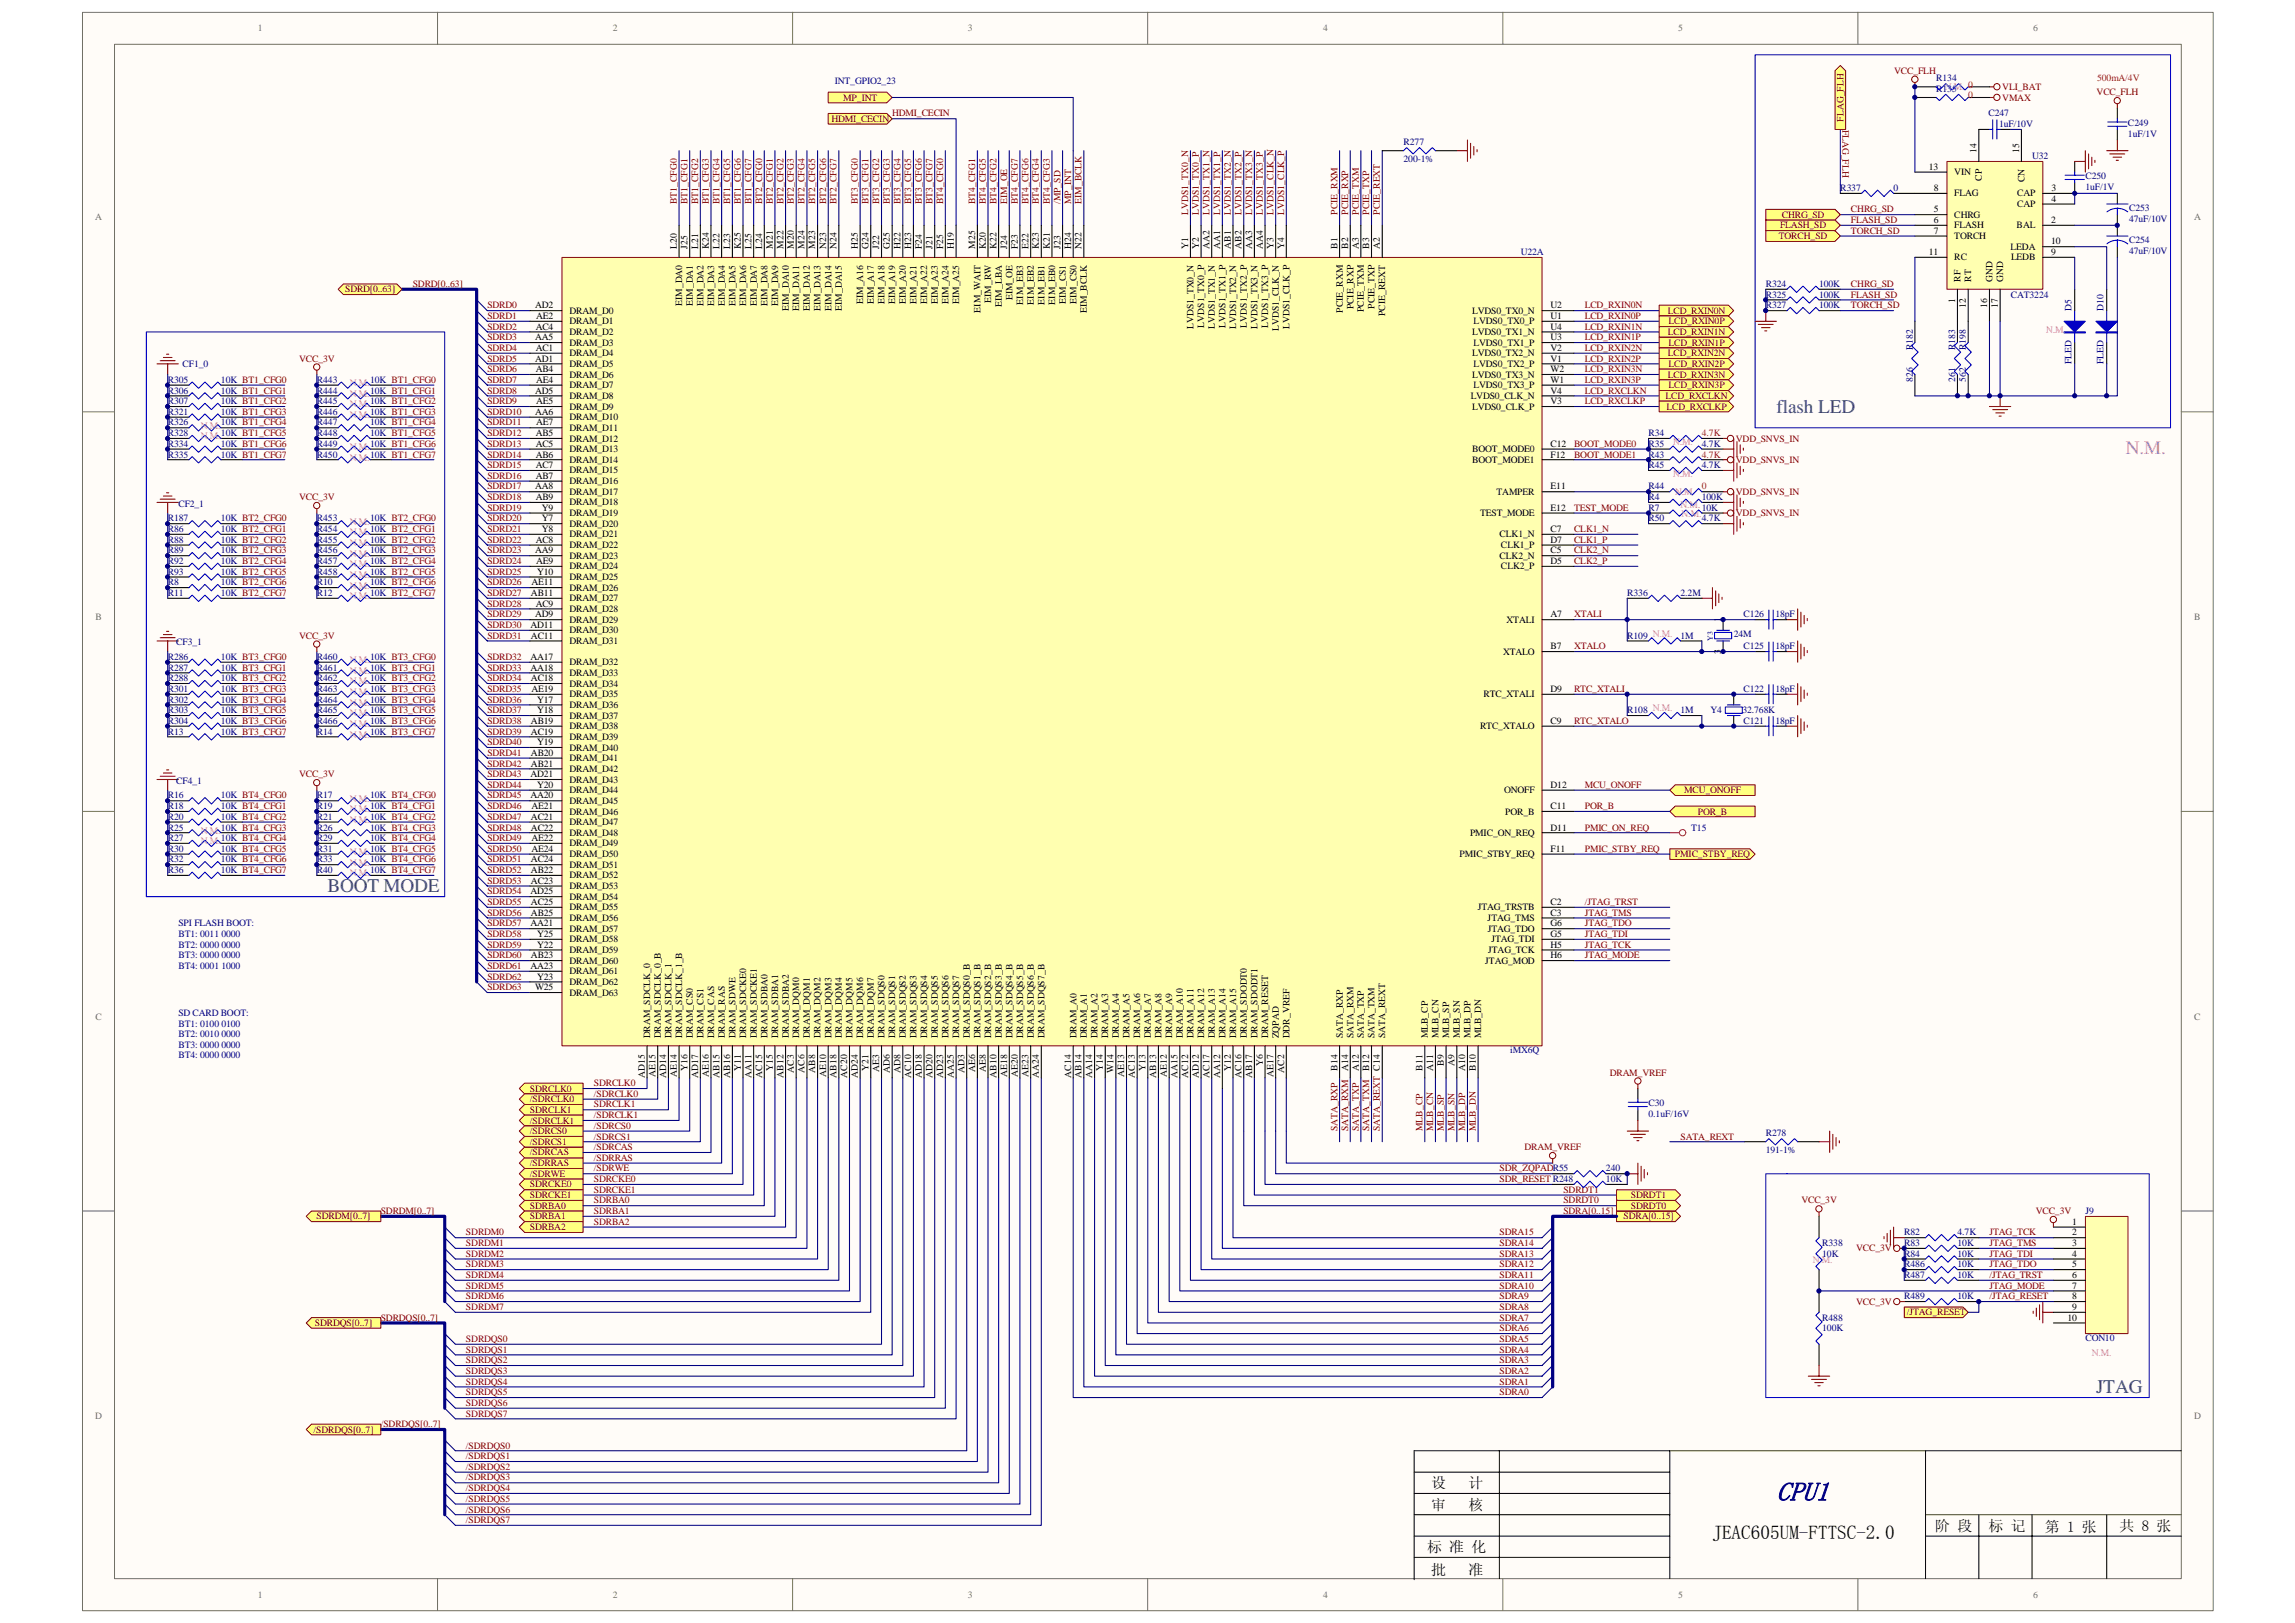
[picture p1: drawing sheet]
<svg xmlns="http://www.w3.org/2000/svg" width="420mm" height="297mm" viewBox="0 0 420 297" stroke-linecap="round" stroke-linejoin="round" font-family="sans-serif">
<defs><g id="words">
<text font-size="4.9" fill="#000080" x="325.2" y="274.6">CPU1</text>
<g font-size="3.5" fill="#008080">
<text x="325.2" y="75.5">flash LED</text>
<text x="60" y="163.3">BOOT MODE</text>
<text x="383.7" y="255">JTAG</text>
</g>
<text font-size="3.5" fill="#f0f" x="389.2" y="83.1">N.M.</text>
<text font-size="3.5" x="313.5" y="281.6">JEAC605UM-FTTSC-2.0</text>
<g font-size="2.7">
<text x="262" y="272.4">设</text>
<text x="268.8" y="272.4">计</text>
<text x="262" y="276.3">审</text>
<text x="268.8" y="276.3">核</text>
<text x="354.3" y="280.2">阶 段</text>
<text x="364" y="280.2">标 记</text>
<text x="374.4" y="280.4">第 1 张</text>
<text x="388" y="280.2">共 8 张</text>
<text x="261.2" y="284.1">标 准 化</text>
<text x="262" y="288.2">批</text>
<text x="268.8" y="288.2">准</text>
</g>
<g font-size="1.8" fill="#706f64">
<text x="47.2" y="5.7">1</text>
<text x="112.2" y="5.7">2</text>
<text x="177.2" y="5.7">3</text>
<text x="242.2" y="5.7">4</text>
<text x="307.2" y="5.7">5</text>
<text x="372.2" y="5.7">6</text>
<text x="17.4" y="40.3">A</text>
<text x="401.7" y="40.3">A</text>
<text x="17.5" y="113.5">B</text>
<text x="401.7" y="113.5">B</text>
<text x="17.5" y="186.6">C</text>
<text x="401.7" y="186.6">C</text>
<text x="17.4" y="259.7">D</text>
<text x="401.7" y="259.7">D</text>
<text x="47.2" y="292.4">1</text>
<text x="112.2" y="292.4">2</text>
<text x="177.2" y="292.4">3</text>
<text x="242.2" y="292.4">4</text>
<text x="307.2" y="292.4">5</text>
<text x="372.2" y="292.4">6</text>
</g>
<g font-size="1.8" fill="#000080">
<text x="152.8" y="15.3">INT_GPIO2_23</text>
<text x="354.5" y="16.8">R135</text>
<text x="354.5" y="14.9">R134</text>
<text x="364" y="21.3">C247</text>
<text x="366" y="23.3">1uF/10V</text>
<text x="389.6" y="23.1">C249</text>
<text x="257" y="26.6">R277</text>
<text x="257" y="29.7">200-1%</text>
<text x="372" y="29.1">U32</text>
<text x="389.6" y="25">1uF/1V</text>
<text x="336.9" y="35">R337</text>
<text x="346.7" y="35">0</text>
<text x="381.8" y="32.8">C250</text>
<text x="381.8" y="34.8">1uF/1V</text>
<text x="389.8" y="38.7">C253</text>
<text x="389.8" y="40.6">47uF/10V</text>
<text x="278.4" y="46.7">U22A</text>
<text x="389.8" y="44.5">C254</text>
<text x="389.8" y="46.5">47uF/10V</text>
<text x="323.3" y="52.5">R324</text>
<text x="333" y="52.5">100K</text>
<text x="323.3" y="54.5">R325</text>
<text x="323.3" y="56.4">R327</text>
<text x="333" y="54.5">100K</text>
<text x="333" y="56.4">100K</text>
<text x="368.1" y="54.5">CAT3224</text>
<text x="379.2" y="56.9" transform="rotate(-90 379.2 56.9)">D5</text>
<text x="385.1" y="56.9" transform="rotate(-90 385.1 56.9)">D10</text>
<text x="350.2" y="64.1" transform="rotate(-90 350.2 64.1)">R182</text>
<text x="358" y="64.1" transform="rotate(-90 358 64.1)">R183</text>
<text x="359.9" y="64.1" transform="rotate(-90 359.9 64.1)">R198</text>
<text x="30.7" y="70.1">R305</text>
<text x="33.4" y="67.2">CF1_0</text>
<text x="40.5" y="70.1">10K BT1_CFG0</text>
<text x="58" y="70.1">R443</text>
<text x="67.8" y="70.1">10K BT1_CFG0</text>
<text x="350.2" y="69.9" transform="rotate(-90 350.2 69.9)">826</text>
<text x="358" y="69.9" transform="rotate(-90 358 69.9)">261</text>
<text x="359.9" y="69.9" transform="rotate(-90 359.9 69.9)">562</text>
<text x="379.2" y="66.6" transform="rotate(-90 379.2 66.6)">FLED</text>
<text x="385.1" y="66.6" transform="rotate(-90 385.1 66.6)">FLED</text>
<text x="30.7" y="72">R306</text>
<text x="30.7" y="74">R307</text>
<text x="30.7" y="75.9">R321</text>
<text x="30.7" y="77.9">R326</text>
<text x="40.5" y="72">10K BT1_CFG1</text>
<text x="40.5" y="74">10K BT1_CFG2</text>
<text x="40.5" y="75.9">10K BT1_CFG3</text>
<text x="40.5" y="77.9">10K BT1_CFG4</text>
<text x="58" y="72">R444</text>
<text x="58" y="74">R445</text>
<text x="58" y="75.9">R446</text>
<text x="58" y="77.9">R447</text>
<text x="67.8" y="72">10K BT1_CFG1</text>
<text x="67.8" y="74">10K BT1_CFG2</text>
<text x="67.8" y="75.9">10K BT1_CFG3</text>
<text x="67.8" y="77.9">10K BT1_CFG4</text>
<text x="30.7" y="79.8">R328</text>
<text x="30.7" y="81.8">R334</text>
<text x="30.7" y="83.7">R335</text>
<text x="40.5" y="79.8">10K BT1_CFG5</text>
<text x="40.5" y="81.8">10K BT1_CFG6</text>
<text x="40.5" y="83.7">10K BT1_CFG7</text>
<text x="58" y="79.8">R448</text>
<text x="58" y="81.8">R449</text>
<text x="58" y="83.7">R450</text>
<text x="67.8" y="79.8">10K BT1_CFG5</text>
<text x="67.8" y="81.8">10K BT1_CFG6</text>
<text x="67.8" y="83.7">10K BT1_CFG7</text>
<text x="301.8" y="83.7">R43</text>
<text x="301.8" y="79.8">R34</text>
<text x="301.8" y="81.8">R35</text>
<text x="311.6" y="81.8">4.7K</text>
<text x="301.8" y="85.7">R45</text>
<text x="301.8" y="89.6">R44</text>
<text x="311.6" y="85.7">4.7K</text>
<text x="30.7" y="95.4">R187</text>
<text x="32.6" y="92.7">CF2_1</text>
<text x="40.5" y="95.4">10K BT2_CFG0</text>
<text x="58" y="95.4">R453</text>
<text x="67.8" y="95.4">10K BT2_CFG0</text>
<text x="301.8" y="91.5">R4</text>
<text x="301.8" y="93.5">R7</text>
<text x="301.8" y="95.4">R50</text>
<text x="311.6" y="91.5">100K</text>
<text x="311.6" y="93.5">10K</text>
<text x="311.6" y="95.4">4.7K</text>
<text x="30.7" y="97.4">R86</text>
<text x="30.7" y="99.3">R88</text>
<text x="30.7" y="101.3">R89</text>
<text x="40.5" y="97.4">10K BT2_CFG1</text>
<text x="40.5" y="99.3">10K BT2_CFG2</text>
<text x="40.5" y="101.3">10K BT2_CFG3</text>
<text x="58" y="97.4">R454</text>
<text x="58" y="99.3">R455</text>
<text x="58" y="101.3">R456</text>
<text x="67.8" y="97.4">10K BT2_CFG1</text>
<text x="67.8" y="99.3">10K BT2_CFG2</text>
<text x="67.8" y="101.3">10K BT2_CFG3</text>
<text x="30.7" y="103.2">R92</text>
<text x="30.7" y="105.2">R93</text>
<text x="30.7" y="107.1">R8</text>
<text x="40.5" y="107.1">10K BT2_CFG6</text>
<text x="40.5" y="103.2">10K BT2_CFG4</text>
<text x="40.5" y="105.2">10K BT2_CFG5</text>
<text x="58" y="103.2">R457</text>
<text x="58" y="105.2">R458</text>
<text x="58" y="107.1">R10</text>
<text x="67.8" y="103.2">10K BT2_CFG4</text>
<text x="67.8" y="105.2">10K BT2_CFG5</text>
<text x="67.8" y="107.1">10K BT2_CFG6</text>
<text x="30.7" y="109.1">R11</text>
<text x="40.5" y="109.1">10K BT2_CFG7</text>
<text x="58" y="109.1">R12</text>
<text x="67.8" y="109.1">10K BT2_CFG7</text>
<text x="297.9" y="109.1">R336</text>
<text x="307.7" y="109.1">2.2M</text>
<text x="319.2" y="113">C126</text>
<text x="325" y="113">18pF</text>
<text x="32.3" y="118">CF3_1</text>
<text x="297.9" y="116.9">R109 N.M.</text>
<text x="307.7" y="116.9">1M</text>
<text x="317.4" y="116.5">24M</text>
<text x="319.2" y="118.8">C125</text>
<text x="325" y="118.8">18pF</text>
<text x="30.7" y="120.8">R286</text>
<text x="30.7" y="122.7">R287</text>
<text x="30.7" y="124.7">R288</text>
<text x="40.5" y="120.8">10K BT3_CFG0</text>
<text x="40.5" y="122.7">10K BT3_CFG1</text>
<text x="40.5" y="124.7">10K BT3_CFG2</text>
<text x="58" y="120.8">R460</text>
<text x="58" y="122.7">R461</text>
<text x="58" y="124.7">R462</text>
<text x="67.8" y="120.8">10K BT3_CFG0</text>
<text x="67.8" y="122.7">10K BT3_CFG1</text>
<text x="67.8" y="124.7">10K BT3_CFG2</text>
<text x="30.7" y="126.6">R301</text>
<text x="30.7" y="128.6">R302</text>
<text x="30.7" y="130.5">R303</text>
<text x="40.5" y="126.6">10K BT3_CFG3</text>
<text x="40.5" y="128.6">10K BT3_CFG4</text>
<text x="40.5" y="130.5">10K BT3_CFG5</text>
<text x="58" y="126.6">R463</text>
<text x="58" y="128.6">R464</text>
<text x="58" y="130.5">R465</text>
<text x="67.8" y="126.6">10K BT3_CFG3</text>
<text x="67.8" y="128.6">10K BT3_CFG4</text>
<text x="67.8" y="130.5">10K BT3_CFG5</text>
<text x="297.9" y="130.5">R108 N.M.</text>
<text x="307.7" y="130.5">1M</text>
<text x="313.1" y="130.5">Y4</text>
<text x="319" y="130.5">32.768K</text>
<text x="319.2" y="126.6">C122</text>
<text x="325" y="126.6">18pF</text>
<text x="30.7" y="132.5">R304</text>
<text x="30.7" y="134.4">R13</text>
<text x="40.5" y="132.5">10K BT3_CFG6</text>
<text x="40.5" y="134.4">10K BT3_CFG7</text>
<text x="58" y="132.5">R466</text>
<text x="58" y="134.4">R14</text>
<text x="67.8" y="132.5">10K BT3_CFG6</text>
<text x="67.8" y="134.4">10K BT3_CFG7</text>
<text x="319.2" y="132.5">C121</text>
<text x="325" y="132.5">18pF</text>
<text x="32.3" y="143.4">CF4_1</text>
<text x="30.7" y="146.1">R16</text>
<text x="30.7" y="148.1">R18</text>
<text x="40.5" y="146.1">10K BT4_CFG0</text>
<text x="40.5" y="148.1">10K BT4_CFG1</text>
<text x="58" y="146.1">R17</text>
<text x="58" y="148.1">R19</text>
<text x="67.8" y="146.1">10K BT4_CFG0</text>
<text x="67.8" y="148.1">10K BT4_CFG1</text>
<text x="30.7" y="150.1">R20</text>
<text x="30.7" y="152">R25</text>
<text x="30.7" y="153.9">R27</text>
<text x="30.7" y="155.9">R30</text>
<text x="40.5" y="150.1">10K BT4_CFG2</text>
<text x="40.5" y="152">10K BT4_CFG3</text>
<text x="40.5" y="153.9">10K BT4_CFG4</text>
<text x="40.5" y="155.9">10K BT4_CFG5</text>
<text x="58" y="150.1">R21</text>
<text x="58" y="152">R26</text>
<text x="58" y="153.9">R29</text>
<text x="58" y="155.9">R31</text>
<text x="67.8" y="150.1">10K BT4_CFG2</text>
<text x="67.8" y="152">10K BT4_CFG3</text>
<text x="67.8" y="153.9">10K BT4_CFG4</text>
<text x="67.8" y="155.9">10K BT4_CFG5</text>
<text x="309.6" y="152">T15</text>
<text x="30.7" y="157.8">R32</text>
<text x="30.7" y="159.8">R36</text>
<text x="40.5" y="157.8">10K BT4_CFG6</text>
<text x="40.5" y="159.8">10K BT4_CFG7</text>
<text x="58" y="157.8">R33</text>
<text x="58" y="159.8">R40</text>
<text x="67.8" y="157.8">10K BT4_CFG6</text>
<text x="67.8" y="159.8">10K BT4_CFG7</text>
<text x="32.6" y="169.5">SPI FLASH BOOT:</text>
<text x="32.6" y="171.5">BT1: 0011 0000</text>
<text x="32.6" y="173.4">BT2: 0000 0000</text>
<text x="32.6" y="175.4">BT3: 0000 0000</text>
<text x="32.6" y="177.4">BT4: 0001 1000</text>
<text x="32.6" y="185.9">SD CARD BOOT:</text>
<text x="32.6" y="187.9">BT1: 0100 0100</text>
<text x="32.6" y="189.8">BT2: 0010 0000</text>
<text x="32.6" y="191.8">BT3: 0000 0000</text>
<text x="32.6" y="193.7">BT4: 0000 0000</text>
<text x="276.5" y="192.7">iMX6Q</text>
<text x="301.8" y="202.5">C30</text>
<text x="301.8" y="204.4">0.1uF/16V</text>
<text x="323.3" y="208">R278</text>
<text x="294" y="214.4">240</text>
<text x="323.3" y="211.1">191-1%</text>
<text x="294" y="216.3">10K</text>
<text x="348.6" y="226.1">R82</text>
<text x="358.4" y="226.1">4.7K</text>
<text x="381.8" y="222.2">J9</text>
<text x="333.6" y="228">R338</text>
<text x="333.6" y="230">10K</text>
<text x="348.6" y="228">R83</text>
<text x="348.6" y="230">R84</text>
<text x="348.6" y="231.9">R486</text>
<text x="348.6" y="233.9">R487</text>
<text x="358.4" y="228">10K</text>
<text x="358.4" y="230">10K</text>
<text x="358.4" y="231.9">10K</text>
<text x="358.4" y="233.9">10K</text>
<text x="348.6" y="237.8">R489</text>
<text x="358.4" y="237.8">10K</text>
<text x="333.6" y="241.7">R488</text>
<text x="333.6" y="243.6">100K</text>
<text x="381.8" y="245.4">CON10</text>
</g>
<g font-size="1.8" fill="#800000">
<text x="346.8" y="13.5">VCC_FLH</text>
<text x="366.6" y="16.4">VLI_BAT</text>
<text x="383.8" y="17.4">VCC_FLH</text>
<text x="152.2" y="22.3">HDMI_CECIN</text>
<text x="154.4" y="18.4">MP_INT</text>
<text x="163.3" y="21.3">HDMI_CECIN</text>
<text x="337.3" y="23.7" transform="rotate(90 337.3 23.7)">FLAG_FLH</text>
<text x="337.5" y="22.2" transform="rotate(-90 337.5 22.2)">FLAG_FLH</text>
<text x="366.6" y="18.4">VMAX</text>
<text x="123.9" y="37.4" transform="rotate(-90 123.9 37.4)">BT1_CFG0</text>
<text x="125.9" y="37.4" transform="rotate(-90 125.9 37.4)">BT1_CFG1</text>
<text x="127.8" y="37.4" transform="rotate(-90 127.8 37.4)">BT1_CFG2</text>
<text x="129.8" y="37.4" transform="rotate(-90 129.8 37.4)">BT1_CFG3</text>
<text x="131.7" y="37.4" transform="rotate(-90 131.7 37.4)">BT1_CFG4</text>
<text x="133.7" y="37.4" transform="rotate(-90 133.7 37.4)">BT1_CFG5</text>
<text x="135.6" y="37.4" transform="rotate(-90 135.6 37.4)">BT1_CFG6</text>
<text x="137.6" y="37.4" transform="rotate(-90 137.6 37.4)">BT1_CFG7</text>
<text x="139.5" y="37.4" transform="rotate(-90 139.5 37.4)">BT2_CFG0</text>
<text x="141.5" y="37.4" transform="rotate(-90 141.5 37.4)">BT2_CFG1</text>
<text x="143.4" y="37.4" transform="rotate(-90 143.4 37.4)">BT2_CFG2</text>
<text x="145.4" y="37.4" transform="rotate(-90 145.4 37.4)">BT2_CFG3</text>
<text x="147.3" y="37.4" transform="rotate(-90 147.3 37.4)">BT2_CFG4</text>
<text x="149.3" y="37.4" transform="rotate(-90 149.3 37.4)">BT2_CFG5</text>
<text x="151.2" y="37.4" transform="rotate(-90 151.2 37.4)">BT2_CFG6</text>
<text x="153.2" y="37.4" transform="rotate(-90 153.2 37.4)">BT2_CFG7</text>
<text x="157.1" y="37.4" transform="rotate(-90 157.1 37.4)">BT3_CFG0</text>
<text x="159" y="37.4" transform="rotate(-90 159 37.4)">BT3_CFG1</text>
<text x="161" y="37.4" transform="rotate(-90 161 37.4)">BT3_CFG2</text>
<text x="162.9" y="37.4" transform="rotate(-90 162.9 37.4)">BT3_CFG3</text>
<text x="164.9" y="37.4" transform="rotate(-90 164.9 37.4)">BT3_CFG4</text>
<text x="166.8" y="37.4" transform="rotate(-90 166.8 37.4)">BT3_CFG5</text>
<text x="168.8" y="37.4" transform="rotate(-90 168.8 37.4)">BT3_CFG6</text>
<text x="170.7" y="37.4" transform="rotate(-90 170.7 37.4)">BT3_CFG7</text>
<text x="172.7" y="37.4" transform="rotate(-90 172.7 37.4)">BT4_CFG0</text>
<text x="178.5" y="37.4" transform="rotate(-90 178.5 37.4)">BT4_CFG1</text>
<text x="180.5" y="37.4" transform="rotate(-90 180.5 37.4)">BT4_CFG5</text>
<text x="182.4" y="37.4" transform="rotate(-90 182.4 37.4)">BT4_CFG2</text>
<text x="184.4" y="37.4" transform="rotate(-90 184.4 37.4)">EIM_OE</text>
<text x="186.3" y="37.4" transform="rotate(-90 186.3 37.4)">BT4_CFG7</text>
<text x="188.3" y="37.4" transform="rotate(-90 188.3 37.4)">BT4_CFG6</text>
<text x="190.2" y="37.4" transform="rotate(-90 190.2 37.4)">BT4_CFG4</text>
<text x="192.2" y="37.4" transform="rotate(-90 192.2 37.4)">BT4_CFG3</text>
<text x="194.1" y="37.4" transform="rotate(-90 194.1 37.4)">/MP_SD</text>
<text x="196.1" y="37.4" transform="rotate(-90 196.1 37.4)">MP_INT</text>
<text x="198" y="37.4" transform="rotate(-90 198 37.4)">EIM_BCLK</text>
<text x="217.5" y="39.3" transform="rotate(-90 217.5 39.3)">LVDS1_TX0_N</text>
<text x="219.5" y="39.3" transform="rotate(-90 219.5 39.3)">LVDS1_TX0_P</text>
<text x="221.4" y="39.3" transform="rotate(-90 221.4 39.3)">LVDS1_TX1_N</text>
<text x="223.4" y="39.3" transform="rotate(-90 223.4 39.3)">LVDS1_TX1_P</text>
<text x="225.3" y="39.3" transform="rotate(-90 225.3 39.3)">LVDS1_TX2_N</text>
<text x="227.3" y="39.3" transform="rotate(-90 227.3 39.3)">LVDS1_TX2_P</text>
<text x="229.2" y="39.3" transform="rotate(-90 229.2 39.3)">LVDS1_TX3_N</text>
<text x="231.2" y="39.3" transform="rotate(-90 231.2 39.3)">LVDS1_TX3_P</text>
<text x="233.1" y="39.3" transform="rotate(-90 233.1 39.3)">LVDS1_CLK_N</text>
<text x="235.1" y="39.3" transform="rotate(-90 235.1 39.3)">LVDS1_CLK_P</text>
<text x="244.8" y="39.3" transform="rotate(-90 244.8 39.3)">PCIE_RXM</text>
<text x="246.8" y="39.3" transform="rotate(-90 246.8 39.3)">PCIE_RXP</text>
<text x="248.7" y="39.3" transform="rotate(-90 248.7 39.3)">PCIE_TXM</text>
<text x="250.7" y="39.3" transform="rotate(-90 250.7 39.3)">PCIE_TXP</text>
<text x="252.6" y="39.3" transform="rotate(-90 252.6 39.3)">PCIE_REXT</text>
<text x="325.9" y="41.8">FLASH_SD</text>
<text x="326.2" y="39.9">CHRG_SD</text>
<text x="338.9" y="38.9">CHRG_SD</text>
<text x="338.9" y="40.8">FLASH_SD</text>
<text x="325.7" y="43.8">TORCH_SD</text>
<text x="338.9" y="42.8">TORCH_SD</text>
<text x="63.2" y="53.5">SDRD[0..63]</text>
<text x="75.6" y="52.5">SDRD[0..63]</text>
<text x="338.9" y="52.5">CHRG_SD</text>
<text x="89.2" y="56.4">SDRD0</text>
<text x="89.2" y="58.4">SDRD1</text>
<text x="290.1" y="56.4">LCD_RXIN0N</text>
<text x="290.1" y="58.4">LCD_RXIN0P</text>
<text x="305.3" y="57.4">LCD_RXIN0N</text>
<text x="305.5" y="59.4">LCD_RXIN0P</text>
<text x="338.9" y="54.5">FLASH_SD</text>
<text x="338.9" y="56.4">TORCH_SD</text>
<text x="89.2" y="60.3">SDRD2</text>
<text x="89.2" y="62.3">SDRD3</text>
<text x="89.2" y="64.2">SDRD4</text>
<text x="290.1" y="60.3">LCD_RXIN1N</text>
<text x="290.1" y="62.3">LCD_RXIN1P</text>
<text x="290.1" y="64.2">LCD_RXIN2N</text>
<text x="305.3" y="61.3">LCD_RXIN1N</text>
<text x="305.3" y="65.2">LCD_RXIN2N</text>
<text x="305.5" y="63.2">LCD_RXIN1P</text>
<text x="54.8" y="66.2">VCC_3V</text>
<text x="89.2" y="66.2">SDRD5</text>
<text x="89.2" y="68.1">SDRD6</text>
<text x="89.2" y="70.1">SDRD7</text>
<text x="290.1" y="66.2">LCD_RXIN2P</text>
<text x="290.1" y="68.1">LCD_RXIN3N</text>
<text x="290.1" y="70.1">LCD_RXIN3P</text>
<text x="305.3" y="69.1">LCD_RXIN3N</text>
<text x="305.5" y="67.2">LCD_RXIN2P</text>
<text x="305.5" y="71.1">LCD_RXIN3P</text>
<text x="89.2" y="72">SDRD8</text>
<text x="89.2" y="74">SDRD9</text>
<text x="89.2" y="75.9">SDRD10</text>
<text x="89.2" y="77.9">SDRD11</text>
<text x="290.1" y="72">LCD_RXCLKN</text>
<text x="290.1" y="74">LCD_RXCLKP</text>
<text x="304.9" y="73">LCD_RXCLKN</text>
<text x="305.1" y="75">LCD_RXCLKP</text>
<text x="89.2" y="79.8">SDRD12</text>
<text x="89.2" y="81.8">SDRD13</text>
<text x="89.2" y="83.7">SDRD14</text>
<text x="288.2" y="81.8">BOOT_MODE0</text>
<text x="288.2" y="83.7">BOOT_MODE1</text>
<text x="317.8" y="80.8">VDD_SNVS_IN</text>
<text x="89.2" y="85.7">SDRD15</text>
<text x="89.2" y="87.6">SDRD16</text>
<text x="89.2" y="89.6">SDRD17</text>
<text x="317.8" y="84.7">VDD_SNVS_IN</text>
<text x="54.8" y="91.5">VCC_3V</text>
<text x="89.2" y="91.5">SDRD18</text>
<text x="89.2" y="93.5">SDRD19</text>
<text x="89.2" y="95.4">SDRD20</text>
<text x="288.2" y="93.5">TEST_MODE</text>
<text x="317.8" y="94.5">VDD_SNVS_IN</text>
<text x="317.8" y="90.6">VDD_SNVS_IN</text>
<text x="89.2" y="97.4">SDRD21</text>
<text x="89.2" y="99.3">SDRD22</text>
<text x="89.2" y="101.3">SDRD23</text>
<text x="288.2" y="97.4">CLK1_N</text>
<text x="288.2" y="99.3">CLK1_P</text>
<text x="288.2" y="101.3">CLK2_N</text>
<text x="89.2" y="103.2">SDRD24</text>
<text x="89.2" y="105.2">SDRD25</text>
<text x="89.2" y="107.1">SDRD26</text>
<text x="288.2" y="103.2">CLK2_P</text>
<text x="89.2" y="109.1">SDRD27</text>
<text x="89.2" y="111">SDRD28</text>
<text x="89.2" y="113">SDRD29</text>
<text x="288.2" y="113">XTALI</text>
<text x="54.8" y="116.9">VCC_3V</text>
<text x="89.2" y="114.9">SDRD30</text>
<text x="89.2" y="116.9">SDRD31</text>
<text x="288.2" y="118.8">XTALO</text>
<text x="89.2" y="120.8">SDRD32</text>
<text x="89.2" y="122.7">SDRD33</text>
<text x="89.2" y="124.7">SDRD34</text>
<text x="89.2" y="126.6">SDRD35</text>
<text x="89.2" y="128.6">SDRD36</text>
<text x="89.2" y="130.5">SDRD37</text>
<text x="288.2" y="126.6">RTC_XTALI</text>
<text x="89.2" y="132.5">SDRD38</text>
<text x="89.2" y="134.4">SDRD39</text>
<text x="89.2" y="136.4">SDRD40</text>
<text x="288.2" y="132.5">RTC_XTALO</text>
<text x="54.8" y="142.2">VCC_3V</text>
<text x="89.2" y="138.3">SDRD41</text>
<text x="89.2" y="140.3">SDRD42</text>
<text x="89.2" y="142.2">SDRD43</text>
<text x="89.2" y="144.2">SDRD44</text>
<text x="89.2" y="146.1">SDRD45</text>
<text x="89.2" y="148.1">SDRD46</text>
<text x="290.1" y="148.1">POR_B</text>
<text x="290.1" y="144.2">MCU_ONOFF</text>
<text x="308.3" y="145.2">MCU_ONOFF</text>
<text x="310.8" y="149.1">POR_B</text>
<text x="89.2" y="150.1">SDRD47</text>
<text x="89.2" y="152">SDRD48</text>
<text x="89.2" y="153.9">SDRD49</text>
<text x="89.2" y="155.9">SDRD50</text>
<text x="290.1" y="152">PMIC_ON_REQ</text>
<text x="290.1" y="155.9">PMIC_STBY_REQ</text>
<text x="89.2" y="157.8">SDRD51</text>
<text x="89.2" y="159.8">SDRD52</text>
<text x="89.2" y="161.7">SDRD53</text>
<text x="306.7" y="156.9">PMIC_STBY_REQ</text>
<text x="89.2" y="163.7">SDRD54</text>
<text x="89.2" y="165.7">SDRD55</text>
<text x="89.2" y="167.6">SDRD56</text>
<text x="290.1" y="167.6">JTAG_TMS</text>
<text x="290.1" y="165.7">/JTAG_TRST</text>
<text x="89.2" y="169.5">SDRD57</text>
<text x="89.2" y="171.5">SDRD58</text>
<text x="89.2" y="173.4">SDRD59</text>
<text x="290.1" y="171.5">JTAG_TDI</text>
<text x="290.1" y="173.4">JTAG_TCK</text>
<text x="290.1" y="169.5">JTAG_TDO</text>
<text x="89.2" y="175.4">SDRD60</text>
<text x="89.2" y="177.4">SDRD61</text>
<text x="89.2" y="179.3">SDRD62</text>
<text x="290.1" y="175.4">JTAG_MODE</text>
<text x="89.2" y="181.3">SDRD63</text>
<text x="294.7" y="196.8">DRAM_VREF</text>
<text x="97" y="199.8">SDRCLK0</text>
<text x="97" y="201.7">/SDRCLK0</text>
<text x="97" y="203.7">SDRCLK1</text>
<text x="108.7" y="200.7">/SDRCLK0</text>
<text x="108.7" y="198.8">SDRCLK0</text>
<text x="108.7" y="202.7">SDRCLK1</text>
<text x="97" y="207.6">/SDRCS0</text>
<text x="97" y="205.6">/SDRCLK1</text>
<text x="97" y="209.5">/SDRCS1</text>
<text x="108.7" y="204.6">/SDRCLK1</text>
<text x="108.7" y="206.6">/SDRCS0</text>
<text x="108.7" y="208.6">/SDRCS1</text>
<text x="244.8" y="207" transform="rotate(-90 244.8 207)">SATA_RXP</text>
<text x="246.8" y="207" transform="rotate(-90 246.8 207)">SATA_RXM</text>
<text x="248.7" y="207" transform="rotate(-90 248.7 207)">SATA_TXP</text>
<text x="250.7" y="207" transform="rotate(-90 250.7 207)">SATA_TXM</text>
<text x="252.6" y="207" transform="rotate(-90 252.6 207)">SATA_REXT C14</text>
<text x="260.4" y="207" transform="rotate(-90 260.4 207)">MLB_CP</text>
<text x="262.4" y="207" transform="rotate(-90 262.4 207)">MLB_CN</text>
<text x="264.3" y="207" transform="rotate(-90 264.3 207)">MLB_SP</text>
<text x="266.3" y="207" transform="rotate(-90 266.3 207)">MLB_SN</text>
<text x="268.2" y="207" transform="rotate(-90 268.2 207)">MLB_DP</text>
<text x="270.2" y="207" transform="rotate(-90 270.2 207)">MLB_DN</text>
<text x="307.7" y="208.6">SATA_REXT</text>
<text x="97" y="215.4">/SDRWE</text>
<text x="97" y="213.4">/SDRRAS</text>
<text x="97" y="211.5">/SDRCAS</text>
<text x="108.7" y="210.5">/SDRCAS</text>
<text x="108.7" y="212.4">/SDRRAS</text>
<text x="108.7" y="214.4">/SDRWE</text>
<text x="274.5" y="214.4">SDR_ZQPADR55</text>
<text x="279.1" y="210.5">DRAM_VREF</text>
<text x="97" y="221.2">SDRBA0</text>
<text x="97" y="217.3">SDRCKE0</text>
<text x="97" y="219.3">SDRCKE1</text>
<text x="108.7" y="220.3">SDRBA0</text>
<text x="108.7" y="216.3">SDRCKE0</text>
<text x="108.7" y="218.3">SDRCKE1</text>
<text x="274.5" y="216.3">SDR_RESET R248</text>
<text x="286.2" y="218.3">SDRDT1</text>
<text x="286.2" y="220.3">SDRDT0</text>
<text x="298.6" y="221.2">SDRDT0</text>
<text x="298.6" y="219.3">SDRDT1</text>
<text x="329.8" y="220.3">VCC_3V</text>
<text x="58" y="223.2">SDRDM[0..7]</text>
<text x="69.7" y="222.2">SDRDM[0..7]</text>
<text x="85.3" y="226.1">SDRDM0</text>
<text x="97" y="223.2">SDRBA1</text>
<text x="97" y="225.1">SDRBA2</text>
<text x="108.7" y="222.2">SDRBA1</text>
<text x="108.7" y="224.2">SDRBA2</text>
<text x="274.5" y="226.1">SDRA15</text>
<text x="286.2" y="222.2">SDRA[0..15]</text>
<text x="297.2" y="223.2">SDRA[0..15]</text>
<text x="364.2" y="226.1">JTAG_TCK</text>
<text x="372.7" y="222.2">VCC_3V</text>
<text x="85.3" y="233.9">SDRDM4</text>
<text x="85.3" y="228">SDRDM1</text>
<text x="85.3" y="230">SDRDM2</text>
<text x="85.3" y="231.9">SDRDM3</text>
<text x="274.5" y="228">SDRA14</text>
<text x="274.5" y="233.9">SDRA11</text>
<text x="274.5" y="231.9">SDRA12</text>
<text x="274.5" y="230">SDRA13</text>
<text x="339.8" y="229">VCC_3V</text>
<text x="364.2" y="233.9">/JTAG_TRST</text>
<text x="364.2" y="230">JTAG_TDI</text>
<text x="364.2" y="228">JTAG_TMS</text>
<text x="364.2" y="231.9">JTAG_TDO</text>
<text x="85.3" y="235.9">SDRDM5</text>
<text x="85.3" y="237.8">SDRDM6</text>
<text x="85.3" y="239.8">SDRDM7</text>
<text x="274.5" y="239.8">SDRA8</text>
<text x="274.5" y="237.8">SDRA9</text>
<text x="274.5" y="235.9">SDRA10</text>
<text x="339.8" y="238.8">VCC_3V</text>
<text x="364.2" y="237.8">/JTAG_RESET</text>
<text x="364.2" y="235.9">JTAG_MODE</text>
<text x="57.7" y="242.7">SDRDQS[0..7]</text>
<text x="69.7" y="241.7">SDRDQS[0..7]</text>
<text x="85.3" y="245.6">SDRDQS0</text>
<text x="274.5" y="245.6">SDRA5</text>
<text x="274.5" y="243.6">SDRA6</text>
<text x="274.5" y="241.7">SDRA7</text>
<text x="349.1" y="240.7">/JTAG_RESET</text>
<text x="85.3" y="247.6">SDRDQS1</text>
<text x="85.3" y="249.5">SDRDQS2</text>
<text x="85.3" y="251.5">SDRDQS3</text>
<text x="274.5" y="251.5">SDRA2</text>
<text x="274.5" y="249.5">SDRA3</text>
<text x="274.5" y="247.6">SDRA4</text>
<text x="85.3" y="253.4">SDRDQS4</text>
<text x="85.3" y="255.4">SDRDQS5</text>
<text x="85.3" y="257.3">SDRDQS6</text>
<text x="274.5" y="255.4">SDRA0</text>
<text x="274.5" y="253.4">SDRA1</text>
<text x="57.4" y="262.2">/SDRDQS[0..7]</text>
<text x="69.7" y="261.2">/SDRDQS[0..7]</text>
<text x="85.3" y="259.2">SDRDQS7</text>
<text x="85.3" y="265.1">/SDRDQS0</text>
<text x="85.3" y="267.1">/SDRDQS1</text>
<text x="85.3" y="269">/SDRDQS2</text>
<text x="85.3" y="271">/SDRDQS3</text>
<text x="85.3" y="272.9">/SDRDQS4</text>
<text x="85.3" y="274.8">/SDRDQS5</text>
<text x="85.3" y="276.8">/SDRDQS6</text>
<text x="85.3" y="278.8">/SDRDQS7</text>
</g>
<g font-size="1.8" fill="#f0f">
<text x="356" y="16.4">N.M. 0</text>
<text x="374.6" y="60.9">N.M.</text>
<text x="64.1" y="70.7">N.M.</text>
<text x="64.1" y="76.5">N.M.</text>
<text x="64.1" y="74.6">N.M.</text>
<text x="64.1" y="72.6">N.M.</text>
<text x="36.8" y="80.4">N.M.</text>
<text x="36.8" y="78.5">N.M.</text>
<text x="64.1" y="82.4">N.M.</text>
<text x="306.3" y="81.4">N.M.</text>
<text x="64.1" y="84.3">N.M.</text>
<text x="306.3" y="87.2">N.M.</text>
<text x="306.7" y="90.6">N.M.</text>
<text x="307.7" y="92.9">N.M.</text>
<text x="307.9" y="94.7">N.M.</text>
<text x="64.1" y="96">N.M.</text>
<text x="64.1" y="98">N.M.</text>
<text x="64.1" y="99.9">N.M.</text>
<text x="64.1" y="101.9">N.M.</text>
<text x="64.1" y="103.8">N.M.</text>
<text x="64.1" y="105.8">N.M.</text>
<text x="64.1" y="107.7">N.M.</text>
<text x="64.1" y="109.7">N.M.</text>
<text x="64.1" y="121.4">N.M.</text>
<text x="64.1" y="123.3">N.M.</text>
<text x="64.1" y="125.3">N.M.</text>
<text x="64.1" y="127.2">N.M.</text>
<text x="64.1" y="129.2">N.M.</text>
<text x="64.1" y="131.1">N.M.</text>
<text x="64.1" y="133.1">N.M.</text>
<text x="64.1" y="135">N.M.</text>
<text x="64.1" y="148.7">N.M.</text>
<text x="64.1" y="146.7">N.M.</text>
<text x="36.8" y="154.5">N.M.</text>
<text x="36.8" y="152.6">N.M.</text>
<text x="64.1" y="150.6">N.M.</text>
<text x="64.1" y="160.4">N.M.</text>
<text x="64.1" y="158.4">N.M.</text>
<text x="64.1" y="156.5">N.M.</text>
<text x="331.9" y="231.2">N.M.</text>
<text x="383" y="248.1">N.M.</text>
</g>
<g font-size="1.8" fill="#f00">
<text x="383.9" y="14.9">500mA/4V</text>
<text x="360.3" y="18">0</text>
<text x="311.6" y="83.7">4.7K</text>
<text x="311.6" y="79.8">4.7K</text>
<text x="311.6" y="89.6">0</text>
</g>
<g font-size="1.8">
<text x="361.9" y="28" transform="rotate(-90 361.9 28)">14</text>
<text x="369.7" y="28" transform="rotate(-90 369.7 28)">15</text>
<text x="353.1" y="31.1">13</text>
<text x="354" y="35">8</text>
<text x="357.8" y="35.9">FLAG</text>
<text x="357.8" y="32">VIN</text>
<text x="362.8" y="33.1" transform="rotate(-90 362.8 33.1)">CP</text>
<text x="369.3" y="35.9">CAP</text>
<text x="370.6" y="33.4" transform="rotate(-90 370.6 33.4)">CN</text>
<text x="375.5" y="35">3</text>
<text x="354" y="38.9">5</text>
<text x="354" y="40.8">6</text>
<text x="357.8" y="39.9">CHRG</text>
<text x="357.8" y="41.8">FLASH</text>
<text x="369.2" y="41.8">BAL</text>
<text x="369.3" y="37.9">CAP</text>
<text x="375.5" y="40.8">2</text>
<text x="375.5" y="36.9">4</text>
<text x="123.9" y="45.6" transform="rotate(-90 123.9 45.6)">L20</text>
<text x="125.9" y="45.6" transform="rotate(-90 125.9 45.6)">J25</text>
<text x="127.8" y="45.6" transform="rotate(-90 127.8 45.6)">L21</text>
<text x="129.8" y="45.6" transform="rotate(-90 129.8 45.6)">K24</text>
<text x="131.7" y="45.6" transform="rotate(-90 131.7 45.6)">L22</text>
<text x="133.7" y="45.6" transform="rotate(-90 133.7 45.6)">L23</text>
<text x="135.6" y="45.6" transform="rotate(-90 135.6 45.6)">K25</text>
<text x="137.6" y="45.6" transform="rotate(-90 137.6 45.6)">L25</text>
<text x="139.5" y="45.6" transform="rotate(-90 139.5 45.6)">L24</text>
<text x="141.5" y="45.6" transform="rotate(-90 141.5 45.6)">M21</text>
<text x="143.4" y="45.6" transform="rotate(-90 143.4 45.6)">M22</text>
<text x="145.4" y="45.6" transform="rotate(-90 145.4 45.6)">M20</text>
<text x="147.3" y="45.6" transform="rotate(-90 147.3 45.6)">M24</text>
<text x="149.3" y="45.6" transform="rotate(-90 149.3 45.6)">M23</text>
<text x="151.2" y="45.6" transform="rotate(-90 151.2 45.6)">N23</text>
<text x="153.2" y="45.6" transform="rotate(-90 153.2 45.6)">N24</text>
<text x="157.1" y="45.6" transform="rotate(-90 157.1 45.6)">H25</text>
<text x="159" y="45.6" transform="rotate(-90 159 45.6)">G24</text>
<text x="161" y="45.6" transform="rotate(-90 161 45.6)">J22</text>
<text x="162.9" y="45.6" transform="rotate(-90 162.9 45.6)">G25</text>
<text x="164.9" y="45.6" transform="rotate(-90 164.9 45.6)">H22</text>
<text x="166.8" y="45.6" transform="rotate(-90 166.8 45.6)">H23</text>
<text x="168.8" y="45.6" transform="rotate(-90 168.8 45.6)">F24</text>
<text x="170.7" y="45.6" transform="rotate(-90 170.7 45.6)">J21</text>
<text x="172.7" y="45.6" transform="rotate(-90 172.7 45.6)">F25</text>
<text x="174.6" y="45.6" transform="rotate(-90 174.6 45.6)">H19</text>
<text x="178.5" y="45.6" transform="rotate(-90 178.5 45.6)">M25</text>
<text x="180.5" y="45.6" transform="rotate(-90 180.5 45.6)">K20</text>
<text x="182.4" y="45.6" transform="rotate(-90 182.4 45.6)">K22</text>
<text x="184.4" y="45.6" transform="rotate(-90 184.4 45.6)">J24</text>
<text x="186.3" y="45.6" transform="rotate(-90 186.3 45.6)">F23</text>
<text x="188.3" y="45.6" transform="rotate(-90 188.3 45.6)">E22</text>
<text x="190.2" y="45.6" transform="rotate(-90 190.2 45.6)">K23</text>
<text x="192.2" y="45.6" transform="rotate(-90 192.2 45.6)">K21</text>
<text x="194.1" y="45.6" transform="rotate(-90 194.1 45.6)">J23</text>
<text x="196.1" y="45.6" transform="rotate(-90 196.1 45.6)">H24</text>
<text x="198" y="45.6" transform="rotate(-90 198 45.6)">N22</text>
<text x="217.5" y="45.6" transform="rotate(-90 217.5 45.6)">Y1</text>
<text x="219.5" y="45.6" transform="rotate(-90 219.5 45.6)">Y2</text>
<text x="221.4" y="45.6" transform="rotate(-90 221.4 45.6)">AA2</text>
<text x="223.4" y="45.6" transform="rotate(-90 223.4 45.6)">AA1</text>
<text x="225.3" y="45.6" transform="rotate(-90 225.3 45.6)">AB1</text>
<text x="227.3" y="45.6" transform="rotate(-90 227.3 45.6)">AB2</text>
<text x="229.2" y="45.6" transform="rotate(-90 229.2 45.6)">AA3</text>
<text x="231.2" y="45.6" transform="rotate(-90 231.2 45.6)">AA4</text>
<text x="233.1" y="45.6" transform="rotate(-90 233.1 45.6)">Y3</text>
<text x="235.1" y="45.6" transform="rotate(-90 235.1 45.6)">Y4</text>
<text x="244.8" y="45.6" transform="rotate(-90 244.8 45.6)">B1</text>
<text x="246.8" y="45.6" transform="rotate(-90 246.8 45.6)">B2</text>
<text x="248.7" y="45.6" transform="rotate(-90 248.7 45.6)">A3</text>
<text x="250.7" y="45.6" transform="rotate(-90 250.7 45.6)">B3</text>
<text x="252.6" y="45.6" transform="rotate(-90 252.6 45.6)">A2</text>
<text x="353.1" y="46.7">11</text>
<text x="354" y="42.8">7</text>
<text x="357.8" y="43.8">TORCH</text>
<text x="357.8" y="47.6">RC</text>
<text x="368.1" y="45.7">LEDA</text>
<text x="368.2" y="47.6">LEDB</text>
<text x="375.5" y="46.7">9</text>
<text x="375.5" y="44.7">10</text>
<text x="358.9" y="51.6" transform="rotate(-90 358.9 51.6)">RF</text>
<text x="360.9" y="51.6" transform="rotate(-90 360.9 51.6)">RT</text>
<text x="364.8" y="51.6" transform="rotate(-90 364.8 51.6)">GND</text>
<text x="366.7" y="51.6" transform="rotate(-90 366.7 51.6)">GND</text>
<text x="98" y="56.4">AD2</text>
<text x="98.2" y="58.4">AE2</text>
<text x="104.2" y="59.4">DRAM_D1</text>
<text x="104.2" y="57.4">DRAM_D0</text>
<text x="124.9" y="56" transform="rotate(-90 124.9 56)">EIM_DA0</text>
<text x="126.8" y="56" transform="rotate(-90 126.8 56)">EIM_DA1</text>
<text x="128.8" y="56" transform="rotate(-90 128.8 56)">EIM_DA2</text>
<text x="130.7" y="56" transform="rotate(-90 130.7 56)">EIM_DA3</text>
<text x="132.7" y="56" transform="rotate(-90 132.7 56)">EIM_DA4</text>
<text x="134.6" y="56" transform="rotate(-90 134.6 56)">EIM_DA5</text>
<text x="136.6" y="56" transform="rotate(-90 136.6 56)">EIM_DA6</text>
<text x="138.5" y="56" transform="rotate(-90 138.5 56)">EIM_DA7</text>
<text x="140.5" y="56" transform="rotate(-90 140.5 56)">EIM_DA8</text>
<text x="142.4" y="56" transform="rotate(-90 142.4 56)">EIM_DA9</text>
<text x="144.4" y="56.9" transform="rotate(-90 144.4 56.9)">EIM_DA10</text>
<text x="146.3" y="56.9" transform="rotate(-90 146.3 56.9)">EIM_DA11</text>
<text x="148.3" y="56.9" transform="rotate(-90 148.3 56.9)">EIM_DA12</text>
<text x="150.2" y="56.9" transform="rotate(-90 150.2 56.9)">EIM_DA13</text>
<text x="152.2" y="56.9" transform="rotate(-90 152.2 56.9)">EIM_DA14</text>
<text x="154.1" y="56.9" transform="rotate(-90 154.1 56.9)">EIM_DA15</text>
<text x="158" y="55.6" transform="rotate(-90 158 55.6)">EIM_A16</text>
<text x="160" y="55.6" transform="rotate(-90 160 55.6)">EIM_A17</text>
<text x="161.9" y="55.6" transform="rotate(-90 161.9 55.6)">EIM_A18</text>
<text x="163.9" y="55.6" transform="rotate(-90 163.9 55.6)">EIM_A19</text>
<text x="165.9" y="55.6" transform="rotate(-90 165.9 55.6)">EIM_A20</text>
<text x="167.8" y="55.6" transform="rotate(-90 167.8 55.6)">EIM_A21</text>
<text x="169.7" y="55.6" transform="rotate(-90 169.7 55.6)">EIM_A22</text>
<text x="171.7" y="55.6" transform="rotate(-90 171.7 55.6)">EIM_A23</text>
<text x="173.6" y="55.6" transform="rotate(-90 173.6 55.6)">EIM_A24</text>
<text x="175.6" y="55.6" transform="rotate(-90 175.6 55.6)">EIM_A25</text>
<text x="179.5" y="57.2" transform="rotate(-90 179.5 57.2)">EIM_WAIT</text>
<text x="181.5" y="55.5" transform="rotate(-90 181.5 55.5)">EIM_RW</text>
<text x="183.4" y="56.1" transform="rotate(-90 183.4 56.1)">EIM_LBA</text>
<text x="185.3" y="54.9" transform="rotate(-90 185.3 54.9)">EIM_OE</text>
<text x="187.3" y="55.7" transform="rotate(-90 187.3 55.7)">EIM_EB3</text>
<text x="189.2" y="55.7" transform="rotate(-90 189.2 55.7)">EIM_EB2</text>
<text x="191.2" y="55.7" transform="rotate(-90 191.2 55.7)">EIM_EB1</text>
<text x="193.2" y="55.7" transform="rotate(-90 193.2 55.7)">EIM_EB0</text>
<text x="195.1" y="55.6" transform="rotate(-90 195.1 55.6)">EIM_CS1</text>
<text x="197.1" y="55.6" transform="rotate(-90 197.1 55.6)">EIM_CS0</text>
<text x="199" y="57.3" transform="rotate(-90 199 57.3)">EIM_BCLK</text>
<text x="220.5" y="59.9" transform="rotate(-90 220.5 59.9)">LVDS1_TX0_P</text>
<text x="224.4" y="59.9" transform="rotate(-90 224.4 59.9)">LVDS1_TX1_P</text>
<text x="228.2" y="59.9" transform="rotate(-90 228.2 59.9)">LVDS1_TX2_P</text>
<text x="232.2" y="59.9" transform="rotate(-90 232.2 59.9)">LVDS1_TX3_P</text>
<text x="245.8" y="57.2" transform="rotate(-90 245.8 57.2)">PCIE_RXM</text>
<text x="247.8" y="56.6" transform="rotate(-90 247.8 56.6)">PCIE_RXP</text>
<text x="249.7" y="57.1" transform="rotate(-90 249.7 57.1)">PCIE_TXM</text>
<text x="251.7" y="56.5" transform="rotate(-90 251.7 56.5)">PCIE_TXP</text>
<text x="253.6" y="57.8" transform="rotate(-90 253.6 57.8)">PCIE_REXT</text>
<text x="269.5" y="57.4">LVDS0_TX0_N</text>
<text x="269.8" y="59.4">LVDS0_TX0_P</text>
<text x="283.9" y="56.4">U2</text>
<text x="283.9" y="58.4">U1</text>
<text x="358" y="55.4" transform="rotate(-90 358 55.4)">1</text>
<text x="359.9" y="56.3" transform="rotate(-90 359.9 56.3)">12</text>
<text x="363.8" y="56.3" transform="rotate(-90 363.8 56.3)">16</text>
<text x="365.8" y="56.3" transform="rotate(-90 365.8 56.3)">17</text>
<text x="98" y="62.3">AA5</text>
<text x="98.1" y="60.3">AC4</text>
<text x="98.1" y="64.2">AC1</text>
<text x="104.2" y="63.2">DRAM_D3</text>
<text x="104.2" y="61.3">DRAM_D2</text>
<text x="104.2" y="65.2">DRAM_D4</text>
<text x="218.5" y="60.2" transform="rotate(-90 218.5 60.2)">LVDS1_TX0_N</text>
<text x="222.4" y="60.2" transform="rotate(-90 222.4 60.2)">LVDS1_TX1_N</text>
<text x="226.3" y="60.2" transform="rotate(-90 226.3 60.2)">LVDS1_TX2_N</text>
<text x="230.2" y="60.2" transform="rotate(-90 230.2 60.2)">LVDS1_TX3_N</text>
<text x="234.1" y="60.5" transform="rotate(-90 234.1 60.5)">LVDS1_CLK_N</text>
<text x="236.1" y="60.2" transform="rotate(-90 236.1 60.2)">LVDS1_CLK_P</text>
<text x="269.5" y="65.2">LVDS0_TX2_N</text>
<text x="269.5" y="61.3">LVDS0_TX1_N</text>
<text x="269.8" y="63.2">LVDS0_TX1_P</text>
<text x="283.9" y="64.2">V2</text>
<text x="283.9" y="60.3">U4</text>
<text x="283.9" y="62.3">U3</text>
<text x="98" y="66.2">AD1</text>
<text x="98.1" y="68.1">AB4</text>
<text x="98.2" y="70.1">AE4</text>
<text x="104.2" y="71.1">DRAM_D7</text>
<text x="104.2" y="67.2">DRAM_D5</text>
<text x="104.2" y="69.1">DRAM_D6</text>
<text x="269.5" y="69.1">LVDS0_TX3_N</text>
<text x="269.8" y="67.2">LVDS0_TX2_P</text>
<text x="269.8" y="71.1">LVDS0_TX3_P</text>
<text x="283.9" y="68.1">W2</text>
<text x="283.9" y="66.2">V1</text>
<text x="283.9" y="70.1">W1</text>
<text x="98" y="72">AD5</text>
<text x="98" y="75.9">AA6</text>
<text x="98.2" y="77.9">AE7</text>
<text x="98.2" y="74">AE5</text>
<text x="104.2" y="75">DRAM_D9</text>
<text x="104.2" y="73">DRAM_D8</text>
<text x="104.2" y="76.9">DRAM_D10</text>
<text x="269.2" y="73">LVDS0_CLK_N</text>
<text x="269.5" y="75">LVDS0_CLK_P</text>
<text x="283.9" y="72">V4</text>
<text x="283.9" y="74">V3</text>
<text x="98.1" y="81.8">AC5</text>
<text x="98.1" y="79.8">AB5</text>
<text x="98.1" y="83.7">AB6</text>
<text x="104.2" y="82.8">DRAM_D13</text>
<text x="104.2" y="78.8">DRAM_D11</text>
<text x="104.2" y="80.8">DRAM_D12</text>
<text x="269.5" y="82.8">BOOT_MODE0</text>
<text x="283.9" y="83.7">F12</text>
<text x="283.9" y="81.8">C12</text>
<text x="98" y="89.6">AA8</text>
<text x="98.1" y="85.7">AC7</text>
<text x="98.1" y="87.6">AB7</text>
<text x="104.2" y="86.7">DRAM_D15</text>
<text x="104.2" y="84.7">DRAM_D14</text>
<text x="104.2" y="88.6">DRAM_D16</text>
<text x="269.5" y="84.7">BOOT_MODE1</text>
<text x="283.9" y="89.6">E11</text>
<text x="98.1" y="91.5">AB9</text>
<text x="99.2" y="93.5">Y9</text>
<text x="99.2" y="95.4">Y7</text>
<text x="104.2" y="94.5">DRAM_D19</text>
<text x="104.2" y="90.6">DRAM_D17</text>
<text x="104.2" y="92.5">DRAM_D18</text>
<text x="271" y="94.5">TEST_MODE</text>
<text x="274" y="90.6">TAMPER</text>
<text x="283.9" y="93.5">E12</text>
<text x="98" y="101.3">AA9</text>
<text x="98.1" y="99.3">AC8</text>
<text x="99.2" y="97.4">Y8</text>
<text x="104.2" y="98.4">DRAM_D21</text>
<text x="104.2" y="100.3">DRAM_D22</text>
<text x="104.2" y="96.4">DRAM_D20</text>
<text x="274.5" y="98.4">CLK1_N</text>
<text x="274.8" y="100.3">CLK1_P</text>
<text x="283.9" y="97.4">C7</text>
<text x="283.9" y="101.3">C5</text>
<text x="283.9" y="99.3">D7</text>
<text x="97.3" y="107.1">AE11</text>
<text x="98.2" y="103.2">AE9</text>
<text x="98.4" y="105.2">Y10</text>
<text x="104.2" y="102.3">DRAM_D23</text>
<text x="104.2" y="106.2">DRAM_D25</text>
<text x="104.2" y="104.2">DRAM_D24</text>
<text x="274.5" y="102.3">CLK2_N</text>
<text x="274.8" y="104.2">CLK2_P</text>
<text x="283.9" y="103.2">D5</text>
<text x="97.2" y="109.1">AB11</text>
<text x="98" y="113">AD9</text>
<text x="98.1" y="111">AC9</text>
<text x="104.2" y="114">DRAM_D29</text>
<text x="104.2" y="110.1">DRAM_D27</text>
<text x="104.2" y="108.1">DRAM_D26</text>
<text x="104.2" y="112">DRAM_D28</text>
<text x="275.8" y="114">XTALI</text>
<text x="283.9" y="113">A7</text>
<text x="315.1" y="113.8" transform="rotate(-90 315.1 113.8)">1</text>
<text x="97.1" y="114.9">AD11</text>
<text x="97.2" y="116.9">AC11</text>
<text x="104.2" y="117.9">DRAM_D31</text>
<text x="104.2" y="115.9">DRAM_D30</text>
<text x="275.2" y="119.8">XTALO</text>
<text x="283.9" y="118.8">B7</text>
<text x="315.1" y="119.8" transform="rotate(-90 315.1 119.8)">3</text>
<text x="97.1" y="120.8">AA17</text>
<text x="97.1" y="122.7">AA18</text>
<text x="97.2" y="124.7">AC18</text>
<text x="104.2" y="121.8">DRAM_D32</text>
<text x="104.2" y="123.7">DRAM_D33</text>
<text x="104.2" y="125.7">DRAM_D34</text>
<text x="97.3" y="126.6">AE19</text>
<text x="98.4" y="128.6">Y17</text>
<text x="98.4" y="130.5">Y18</text>
<text x="104.2" y="127.6">DRAM_D35</text>
<text x="104.2" y="129.6">DRAM_D36</text>
<text x="104.2" y="131.5">DRAM_D37</text>
<text x="271.6" y="127.6">RTC_XTALI</text>
<text x="283.9" y="126.6">D9</text>
<text x="97.2" y="132.5">AB19</text>
<text x="97.2" y="134.4">AC19</text>
<text x="98.4" y="136.4">Y19</text>
<text x="104.2" y="133.5">DRAM_D38</text>
<text x="104.2" y="135.4">DRAM_D39</text>
<text x="104.2" y="137.4">DRAM_D40</text>
<text x="271" y="133.5">RTC_XTALO</text>
<text x="283.9" y="132.5">C9</text>
<text x="97.1" y="142.2">AD21</text>
<text x="97.2" y="138.3">AB20</text>
<text x="97.2" y="140.3">AB21</text>
<text x="104.2" y="139.3">DRAM_D41</text>
<text x="104.2" y="141.3">DRAM_D42</text>
<text x="104.2" y="143.2">DRAM_D43</text>
<text x="97.1" y="146.1">AA20</text>
<text x="97.3" y="148.1">AE21</text>
<text x="98.4" y="144.2">Y20</text>
<text x="104.2" y="145.2">DRAM_D44</text>
<text x="104.2" y="147.1">DRAM_D45</text>
<text x="104.2" y="149.1">DRAM_D46</text>
<text x="275.4" y="145.2">ONOFF</text>
<text x="275.6" y="149.1">POR_B</text>
<text x="283.9" y="148.1">C11</text>
<text x="283.9" y="144.2">D12</text>
<text x="97.2" y="150.1">AC21</text>
<text x="97.2" y="152">AC22</text>
<text x="97.3" y="153.9">AE22</text>
<text x="97.3" y="155.9">AE24</text>
<text x="104.2" y="151">DRAM_D47</text>
<text x="104.2" y="153">DRAM_D48</text>
<text x="104.2" y="154.9">DRAM_D49</text>
<text x="269.1" y="153">PMIC_ON_REQ</text>
<text x="283.9" y="152">D11</text>
<text x="283.9" y="155.9">F11</text>
<text x="97.2" y="157.8">AC24</text>
<text x="97.2" y="159.8">AB22</text>
<text x="97.2" y="161.7">AC23</text>
<text x="104.2" y="156.9">DRAM_D50</text>
<text x="104.2" y="158.8">DRAM_D51</text>
<text x="104.2" y="160.8">DRAM_D52</text>
<text x="267.2" y="156.9">PMIC_STBY_REQ</text>
<text x="97.1" y="163.7">AD25</text>
<text x="97.2" y="165.7">AC25</text>
<text x="97.2" y="167.6">AB25</text>
<text x="104.2" y="162.7">DRAM_D53</text>
<text x="104.2" y="164.7">DRAM_D54</text>
<text x="104.2" y="166.6">DRAM_D55</text>
<text x="270.5" y="166.6">JTAG_TRSTB</text>
<text x="283.9" y="167.6">C3</text>
<text x="283.9" y="165.7">C2</text>
<text x="97.1" y="169.5">AA21</text>
<text x="98.4" y="171.5">Y25</text>
<text x="98.4" y="173.4">Y22</text>
<text x="104.2" y="168.6">DRAM_D56</text>
<text x="104.2" y="170.5">DRAM_D57</text>
<text x="104.2" y="172.5">DRAM_D58</text>
<text x="272.3" y="168.6">JTAG_TMS</text>
<text x="272.4" y="170.5">JTAG_TDO</text>
<text x="273" y="172.5">JTAG_TDI</text>
<text x="283.9" y="169.5">G6</text>
<text x="283.9" y="171.5">G5</text>
<text x="283.9" y="173.4">H5</text>
<text x="97.1" y="177.4">AA23</text>
<text x="97.2" y="175.4">AB23</text>
<text x="98.4" y="179.3">Y23</text>
<text x="104.2" y="174.4">DRAM_D59</text>
<text x="104.2" y="176.4">DRAM_D60</text>
<text x="104.2" y="178.3">DRAM_D61</text>
<text x="271.9" y="176.4">JTAG_MOD</text>
<text x="272.4" y="174.4">JTAG_TCK</text>
<text x="283.9" y="175.4">H6</text>
<text x="97.9" y="181.3">W25</text>
<text x="104.2" y="180.3">DRAM_D62</text>
<text x="104.2" y="182.2">DRAM_D63</text>
<text x="119" y="190.1" transform="rotate(-90 119 190.1)">DRAM_SDCLK_0</text>
<text x="121" y="190.1" transform="rotate(-90 121 190.1)">DRAM_SDCLK_0_B</text>
<text x="122.9" y="190.1" transform="rotate(-90 122.9 190.1)">DRAM_SDCLK_1</text>
<text x="124.9" y="190.1" transform="rotate(-90 124.9 190.1)">DRAM_SDCLK_1_B</text>
<text x="126.8" y="190.1" transform="rotate(-90 126.8 190.1)">DRAM_CS0</text>
<text x="128.8" y="190.1" transform="rotate(-90 128.8 190.1)">DRAM_CS1</text>
<text x="130.7" y="190.1" transform="rotate(-90 130.7 190.1)">DRAM_CAS</text>
<text x="132.7" y="190.1" transform="rotate(-90 132.7 190.1)">DRAM_RAS</text>
<text x="134.6" y="190.1" transform="rotate(-90 134.6 190.1)">DRAM_SDWE</text>
<text x="136.6" y="190.1" transform="rotate(-90 136.6 190.1)">DRAM_SDCKE0</text>
<text x="138.5" y="190.1" transform="rotate(-90 138.5 190.1)">DRAM_SDCKE1</text>
<text x="140.5" y="190.1" transform="rotate(-90 140.5 190.1)">DRAM_SDBA0</text>
<text x="142.4" y="190.1" transform="rotate(-90 142.4 190.1)">DRAM_SDBA1</text>
<text x="144.4" y="190.1" transform="rotate(-90 144.4 190.1)">DRAM_SDBA2</text>
<text x="146.3" y="190.1" transform="rotate(-90 146.3 190.1)">DRAM_DQM0</text>
<text x="148.3" y="190.1" transform="rotate(-90 148.3 190.1)">DRAM_DQM1</text>
<text x="150.2" y="190.1" transform="rotate(-90 150.2 190.1)">DRAM_DQM2</text>
<text x="152.2" y="190.1" transform="rotate(-90 152.2 190.1)">DRAM_DQM3</text>
<text x="154.1" y="190.1" transform="rotate(-90 154.1 190.1)">DRAM_DQM4</text>
<text x="156.1" y="190.1" transform="rotate(-90 156.1 190.1)">DRAM_DQM5</text>
<text x="158" y="190.1" transform="rotate(-90 158 190.1)">DRAM_DQM6</text>
<text x="160" y="190.1" transform="rotate(-90 160 190.1)">DRAM_DQM7</text>
<text x="161.9" y="190.1" transform="rotate(-90 161.9 190.1)">DRAM_SDQS0</text>
<text x="163.9" y="190.1" transform="rotate(-90 163.9 190.1)">DRAM_SDQS1</text>
<text x="165.9" y="190.1" transform="rotate(-90 165.9 190.1)">DRAM_SDQS2</text>
<text x="167.8" y="190.1" transform="rotate(-90 167.8 190.1)">DRAM_SDQS3</text>
<text x="169.7" y="190.1" transform="rotate(-90 169.7 190.1)">DRAM_SDQS4</text>
<text x="171.7" y="190.1" transform="rotate(-90 171.7 190.1)">DRAM_SDQS5</text>
<text x="173.6" y="190.1" transform="rotate(-90 173.6 190.1)">DRAM_SDQS6</text>
<text x="175.6" y="190.1" transform="rotate(-90 175.6 190.1)">DRAM_SDQS7</text>
<text x="177.5" y="190.1" transform="rotate(-90 177.5 190.1)">DRAM_SDQS0_B</text>
<text x="179.5" y="190.1" transform="rotate(-90 179.5 190.1)">DRAM_SDQS1_B</text>
<text x="181.5" y="190.1" transform="rotate(-90 181.5 190.1)">DRAM_SDQS2_B</text>
<text x="183.4" y="190.1" transform="rotate(-90 183.4 190.1)">DRAM_SDQS3_B</text>
<text x="185.3" y="190.1" transform="rotate(-90 185.3 190.1)">DRAM_SDQS4_B</text>
<text x="187.3" y="190.1" transform="rotate(-90 187.3 190.1)">DRAM_SDQS5_B</text>
<text x="189.2" y="190.1" transform="rotate(-90 189.2 190.1)">DRAM_SDQS6_B</text>
<text x="191.2" y="190.1" transform="rotate(-90 191.2 190.1)">DRAM_SDQS7_B</text>
<text x="197.1" y="190.1" transform="rotate(-90 197.1 190.1)">DRAM_A0</text>
<text x="199" y="190.1" transform="rotate(-90 199 190.1)">DRAM_A1</text>
<text x="200.9" y="190.1" transform="rotate(-90 200.9 190.1)">DRAM_A2</text>
<text x="202.9" y="190.1" transform="rotate(-90 202.9 190.1)">DRAM_A3</text>
<text x="204.9" y="190.1" transform="rotate(-90 204.9 190.1)">DRAM_A4</text>
<text x="206.8" y="190.1" transform="rotate(-90 206.8 190.1)">DRAM_A5</text>
<text x="208.8" y="190.1" transform="rotate(-90 208.8 190.1)">DRAM_A6</text>
<text x="210.7" y="190.1" transform="rotate(-90 210.7 190.1)">DRAM_A7</text>
<text x="212.7" y="190.1" transform="rotate(-90 212.7 190.1)">DRAM_A8</text>
<text x="214.6" y="190.1" transform="rotate(-90 214.6 190.1)">DRAM_A9</text>
<text x="216.5" y="190.1" transform="rotate(-90 216.5 190.1)">DRAM_A10</text>
<text x="218.5" y="190.1" transform="rotate(-90 218.5 190.1)">DRAM_A11</text>
<text x="220.5" y="190.1" transform="rotate(-90 220.5 190.1)">DRAM_A12</text>
<text x="222.4" y="190.1" transform="rotate(-90 222.4 190.1)">DRAM_A13</text>
<text x="224.4" y="190.1" transform="rotate(-90 224.4 190.1)">DRAM_A14</text>
<text x="226.3" y="190.1" transform="rotate(-90 226.3 190.1)">DRAM_A15</text>
<text x="228.2" y="190.1" transform="rotate(-90 228.2 190.1)">DRAM_SDODT0</text>
<text x="230.2" y="190.1" transform="rotate(-90 230.2 190.1)">DRAM_SDODT1</text>
<text x="232.2" y="190.1" transform="rotate(-90 232.2 190.1)">DRAM_RESET</text>
<text x="234.1" y="190.1" transform="rotate(-90 234.1 190.1)">ZQPAD</text>
<text x="236.1" y="190.1" transform="rotate(-90 236.1 190.1)">DDR_VREF</text>
<text x="245.8" y="190.1" transform="rotate(-90 245.8 190.1)">SATA_RXP</text>
<text x="247.8" y="190.1" transform="rotate(-90 247.8 190.1)">SATA_RXM</text>
<text x="249.7" y="190.1" transform="rotate(-90 249.7 190.1)">SATA_TXP</text>
<text x="251.7" y="190.1" transform="rotate(-90 251.7 190.1)">SATA_TXM</text>
<text x="253.6" y="190.1" transform="rotate(-90 253.6 190.1)">SATA_REXT</text>
<text x="261.4" y="190.1" transform="rotate(-90 261.4 190.1)">MLB_CP</text>
<text x="263.4" y="190.1" transform="rotate(-90 263.4 190.1)">MLB_CN</text>
<text x="265.3" y="190.1" transform="rotate(-90 265.3 190.1)">MLB_SP</text>
<text x="267.3" y="190.1" transform="rotate(-90 267.3 190.1)">MLB_SN</text>
<text x="269.2" y="190.1" transform="rotate(-90 269.2 190.1)">MLB_DP</text>
<text x="271.2" y="190.1" transform="rotate(-90 271.2 190.1)">MLB_DN</text>
<text x="118.1" y="197.3" transform="rotate(-90 118.1 197.3)">AD15</text>
<text x="120" y="197.1" transform="rotate(-90 120 197.1)">AE15</text>
<text x="122" y="197.3" transform="rotate(-90 122 197.3)">AD14</text>
<text x="123.9" y="197.1" transform="rotate(-90 123.9 197.1)">AE14</text>
<text x="125.9" y="196" transform="rotate(-90 125.9 196)">Y16</text>
<text x="127.8" y="197.3" transform="rotate(-90 127.8 197.3)">AD17</text>
<text x="129.8" y="197.1" transform="rotate(-90 129.8 197.1)">AE16</text>
<text x="131.7" y="197.2" transform="rotate(-90 131.7 197.2)">AB15</text>
<text x="133.7" y="197.2" transform="rotate(-90 133.7 197.2)">AB16</text>
<text x="135.6" y="196" transform="rotate(-90 135.6 196)">Y11</text>
<text x="137.6" y="197.3" transform="rotate(-90 137.6 197.3)">AA11</text>
<text x="139.5" y="197.2" transform="rotate(-90 139.5 197.2)">AC15</text>
<text x="141.5" y="196" transform="rotate(-90 141.5 196)">Y15</text>
<text x="143.4" y="197.2" transform="rotate(-90 143.4 197.2)">AB12</text>
<text x="145.4" y="196.3" transform="rotate(-90 145.4 196.3)">AC3</text>
<text x="147.3" y="196.3" transform="rotate(-90 147.3 196.3)">AC6</text>
<text x="149.3" y="196.3" transform="rotate(-90 149.3 196.3)">AB8</text>
<text x="151.2" y="197.1" transform="rotate(-90 151.2 197.1)">AE10</text>
<text x="153.2" y="197.2" transform="rotate(-90 153.2 197.2)">AB18</text>
<text x="155.1" y="197.2" transform="rotate(-90 155.1 197.2)">AC20</text>
<text x="157.1" y="197.3" transform="rotate(-90 157.1 197.3)">AD24</text>
<text x="159" y="196" transform="rotate(-90 159 196)">Y21</text>
<text x="161" y="196.2" transform="rotate(-90 161 196.2)">AE3</text>
<text x="162.9" y="196.4" transform="rotate(-90 162.9 196.4)">AD6</text>
<text x="164.9" y="196.4" transform="rotate(-90 164.9 196.4)">AD8</text>
<text x="166.8" y="197.2" transform="rotate(-90 166.8 197.2)">AC10</text>
<text x="168.8" y="197.3" transform="rotate(-90 168.8 197.3)">AD18</text>
<text x="170.7" y="197.3" transform="rotate(-90 170.7 197.3)">AD20</text>
<text x="172.7" y="197.3" transform="rotate(-90 172.7 197.3)">AD23</text>
<text x="174.6" y="197.3" transform="rotate(-90 174.6 197.3)">AA25</text>
<text x="176.6" y="196.4" transform="rotate(-90 176.6 196.4)">AD3</text>
<text x="178.5" y="196.2" transform="rotate(-90 178.5 196.2)">AE6</text>
<text x="180.5" y="196.2" transform="rotate(-90 180.5 196.2)">AE8</text>
<text x="182.4" y="197.2" transform="rotate(-90 182.4 197.2)">AB10</text>
<text x="184.4" y="197.1" transform="rotate(-90 184.4 197.1)">AE18</text>
<text x="186.3" y="197.1" transform="rotate(-90 186.3 197.1)">AE20</text>
<text x="188.3" y="197.1" transform="rotate(-90 188.3 197.1)">AE23</text>
<text x="190.2" y="197.3" transform="rotate(-90 190.2 197.3)">AA24</text>
<text x="196.1" y="197.2" transform="rotate(-90 196.1 197.2)">AC14</text>
<text x="198" y="197.2" transform="rotate(-90 198 197.2)">AB14</text>
<text x="200" y="197.3" transform="rotate(-90 200 197.3)">AA14</text>
<text x="201.9" y="196" transform="rotate(-90 201.9 196)">Y14</text>
<text x="203.9" y="196.4" transform="rotate(-90 203.9 196.4)">W14</text>
<text x="205.8" y="197.1" transform="rotate(-90 205.8 197.1)">AE13</text>
<text x="207.8" y="197.2" transform="rotate(-90 207.8 197.2)">AC13</text>
<text x="209.7" y="196" transform="rotate(-90 209.7 196)">Y13</text>
<text x="211.7" y="197.2" transform="rotate(-90 211.7 197.2)">AB13</text>
<text x="213.6" y="197.1" transform="rotate(-90 213.6 197.1)">AE12</text>
<text x="215.6" y="197.3" transform="rotate(-90 215.6 197.3)">AA15</text>
<text x="217.5" y="197.2" transform="rotate(-90 217.5 197.2)">AC12</text>
<text x="219.5" y="197.3" transform="rotate(-90 219.5 197.3)">AD12</text>
<text x="221.4" y="197.2" transform="rotate(-90 221.4 197.2)">AC17</text>
<text x="223.4" y="197.3" transform="rotate(-90 223.4 197.3)">AA12</text>
<text x="225.3" y="196" transform="rotate(-90 225.3 196)">Y12</text>
<text x="227.3" y="197.2" transform="rotate(-90 227.3 197.2)">AC16</text>
<text x="229.2" y="197.2" transform="rotate(-90 229.2 197.2)">AB17</text>
<text x="231.2" y="195.2" transform="rotate(-90 231.2 195.2)">Y6</text>
<text x="233.1" y="197.1" transform="rotate(-90 233.1 197.1)">AE17</text>
<text x="235.1" y="196.3" transform="rotate(-90 235.1 196.3)">AC2</text>
<text x="244.8" y="195.9" transform="rotate(-90 244.8 195.9)">B14</text>
<text x="246.8" y="196" transform="rotate(-90 246.8 196)">A14</text>
<text x="248.7" y="196" transform="rotate(-90 248.7 196)">A12</text>
<text x="250.7" y="195.9" transform="rotate(-90 250.7 195.9)">B12</text>
<text x="260.4" y="195.9" transform="rotate(-90 260.4 195.9)">B11</text>
<text x="262.4" y="196" transform="rotate(-90 262.4 196)">A11</text>
<text x="264.3" y="195.1" transform="rotate(-90 264.3 195.1)">B9</text>
<text x="266.3" y="195.2" transform="rotate(-90 266.3 195.2)">A9</text>
<text x="268.2" y="196" transform="rotate(-90 268.2 196)">A10</text>
<text x="270.2" y="195.9" transform="rotate(-90 270.2 195.9)">B10</text>
<text x="379.4" y="224.2">1</text>
<text x="379.4" y="226.1">2</text>
<text x="379.4" y="228">3</text>
<text x="379.4" y="230">4</text>
<text x="379.4" y="231.9">5</text>
<text x="379.4" y="233.9">6</text>
<text x="379.4" y="235.9">7</text>
<text x="379.4" y="237.8">8</text>
<text x="379.4" y="239.8">9</text>
<text x="378.5" y="241.7">10</text>
</g>
<text font-size="1.4" fill="#000080" x="313.6" y="117.3" transform="rotate(-90 313.6 117.3)">Y3</text>
</g></defs>
<path d="M15.1 2.3h390.1v292.5h-390.1z" fill="#fffcf8"/>
<path d="M15.1 2.3h390.1v292.5h-390.1z" fill="none" stroke="#706f64" stroke-width=".18"/>
<path d="M21 8.1h378.3v280.8h-378.3z" fill="#fffcf8"/>
<g fill="none" stroke="#706f64" stroke-width=".18">
<path d="M21 8.1h378.3v280.8h-378.3zM80.1 2.2v5.9M145.1 2.2v5.9M210.1 2.2v5.9M275.1 2.2v5.9M340.1 2.2v5.9M15.1 75.4h5.8M399.3 75.4h5.9M15.1 148.5h5.8M399.3 148.5h5.9M15.1 221.6h5.8M399.3 221.6h5.9"/>
<path d="M80.1 288.9v5.9M145.1 288.9v5.9M210.1 288.9v5.9M275.1 288.9v5.9M340.1 288.9v5.9"/>
</g>
<path d="M258.9 269.4h46.8M258.9 273.3h46.8M258.9 277.2h46.8M274.5 265.5v23.4M362.3 277.2v11.7M372 277.2v11.7M385.7 277.2v11.7M399.3 265.5h-46.8v23.4M258.9 281.1h46.8M258.9 285h46.8M305.7 288.9v-23.4h-46.8v23.6M352.5 281.1h46.8" fill="none" stroke="#000" stroke-width=".18"/>
<path d="M305.7 265.5h46.8M352.5 277.2h46.8" fill="none" stroke="#3f4511" stroke-width=".18"/>
<g fill="none" stroke="#000080" stroke-width=".19">
<path d="M87.3 54.9l1.9 2h7.8M87.3 56.9l1.9 1.9h7.8M87.3 58.8l1.9 1.9h7.8M87.3 60.7l1.9 2h7.8M87.3 62.7l1.9 1.9h7.8M87.3 64.6l1.9 2h7.8M87.3 66.6l1.9 1.9h7.8M87.3 68.5l1.9 2h7.8M87.3 70.5l1.9 2h7.8M87.3 72.5l1.9 1.9h7.8M87.3 74.4l1.9 1.9h7.8M87.3 76.3l1.9 2h7.8"/>
<path d="M87.3 78.3l1.9 1.9h7.8M87.3 80.2l1.9 2h7.8M87.3 82.2l1.9 1.9h7.8M87.3 84.1l1.9 2h7.8M87.3 86.1l1.9 2h7.8M87.3 88.1l1.9 1.9h7.8M87.3 90l1.9 1.9h7.8M87.3 91.9l1.9 2h7.8M87.3 93.9l1.9 1.9h7.8M87.3 95.8l1.9 2h7.8M87.3 97.8l1.9 2h7.8M87.3 99.8l1.9 1.9h7.8"/>
<path d="M87.3 101.7l1.9 2h7.8M87.3 103.7l1.9 1.9h7.8M87.3 105.6l1.9 1.9h7.8M87.3 107.5l1.9 2h7.8M87.3 109.5l1.9 1.9h7.8M87.3 111.4l1.9 2h7.8M87.3 113.4l1.9 2h7.8M87.3 115.4l1.9 1.9h7.8"/>
</g>
<path d="M73.6 52.9h13.7v126.8" fill="none" stroke="#000080" stroke-width=".58"/>
<g fill="#ffff80" stroke="#800000" stroke-width=".18">
<path d="M296 221.6h10.7l1 1-1 1h-10.7z" fill-rule="evenodd"/>
<path d="M61.9 52.9l1-.9h9.7l1 .9-1 1h-9.7z" fill-rule="evenodd"/>
<path d="M96 213.8h10.8v2h-10.8l-.9-1z" fill-rule="evenodd"/>
<path d="M96 219.7h10.8v1.9h-10.8l-.9-.9z" fill-rule="evenodd"/>
<path d="M96 221.6h10.8v2h-10.8l-.9-1z" fill-rule="evenodd"/>
<path d="M96 206h10.8v2h-10.8l-.9-1z" fill-rule="evenodd"/>
<path d="M96 211.9h10.8v1.9h-10.8l-.9-.9z" fill-rule="evenodd"/>
<path d="M96 209.9h10.8v2h-10.8l-.9-1z" fill-rule="evenodd"/>
<path d="M96 215.8h10.8v1.9h-10.8l-.9-.9z" fill-rule="evenodd"/>
<path d="M95.1 199.2l.9-1h10.8v2h-10.8z" fill-rule="evenodd"/>
<path d="M96 200.2h10.8v1.9h-10.8l-.9-.9z" fill-rule="evenodd"/>
</g>
<g fill="none" stroke="#000" stroke-width=".19">
<path d="M301.8 84.1h3.9M301.8 86.1h3.9M301.8 80.2h3.9M301.8 82.2h3.9M311.6 84.1h3.9M311.6 86.1h3.9M311.6 80.2h3.9M311.6 82.2h3.9M297.9 117.3h3.9M307.7 117.3h3.9M315.5 113.4v2M315.5 117.3v2"/>
<path d="M321.3 119.3h2M321.3 113.4h2M325.2 119.3h2M325.2 113.4h2M297.9 131h3.9M307.7 131h3.9M317.4 127.1v1.9M317.4 131v1.9M321.3 132.9h2M321.3 127.1h2M325.2 132.9h2M325.2 127.1h2"/>
</g>
<g fill="none" stroke="#00f" stroke-width=".19">
<path d="M305.7 84.1l.6-.5 1.2 1.1 1.1-1.1 1.2 1.1 1.2-1.1 .6 .5M305.7 86.1l.6-.6 1.2 1.2 1.1-1.2 1.2 1.2 1.2-1.2 .6 .6M305.7 80.2l.6-.5 1.2 1.1 1.1-1.1 1.2 1.1 1.2-1.1 .6 .5M305.7 82.2l.6-.6 1.2 1.2 1.1-1.2 1.2 1.2 1.2-1.2 .6 .6M301.8 117.3l.6-.6 1.2 1.2 1.1-1.2 1.2 1.2 1.2-1.2 .6 .6M313.9 115.7h3.1v1.2h-3.1zM314.3 115.4h2.3M314.3 117.3h2.3M323.3 119.3h.5M323.3 113.4h.5M323.8 111.7v3.4M323.8 117.5v3.5"/>
<path d="M324.6 111.7v3.4M324.6 117.5v3.5M324.6 119.3h.6M324.6 113.4h.6M301.8 131l.6-.6 1.2 1.1 1.1-1.1 1.2 1.1 1.2-1.1 .6 .6M315.9 129.4h3.1v1.2h-3.1zM316.2 131h2.4M316.2 129h2.4M323.3 132.9h.5M323.3 127.1h.5M323.8 125.3v3.5M323.8 131.1v3.6"/>
<path d="M324.6 132.9h.6M324.6 125.3v3.5M324.6 131.1v3.6M324.6 127.1h.6"/>
</g>
<g fill="none" stroke="#800000" stroke-width=".19">
<path d="M315.5 82.2h1.9M315.5 95.8h1.9M317.4 80.2v3.9M317.4 93.9v3.9M318 80.8v2.8M318 94.5v2.7M318.6 81.4v1.6M318.6 95.1v1.5M319.2 82v.4M319.2 95.7v.4M327.2 119.3h1.9M327.2 113.4h1.9"/>
<path d="M329.1 111.4v4M329.1 117.3v3.9M329.7 112v2.8M329.7 117.9v2.7M330.3 112.6v1.6M330.3 118.5v1.5M330.9 113.2v.4M330.9 119.1v.3M327.2 127.1h1.9M327.2 132.9h1.9M329.1 125.1v3.9M329.1 131v3.9"/>
<path d="M329.7 125.7v2.7M329.7 131.5v2.8M330.3 126.3v1.5M330.3 132.1v1.6M330.9 126.9v.4M330.9 132.7v.4"/>
</g>
<path d="M288.2 84.1h13.6v2M288.2 93.9h13.6M301.8 80.2v2h-13.6M288.2 119.3h33.1M288.2 113.4h33.1M297.9 113.4v3.9M311.6 117.3v2M288.2 127.1h33.1M288.2 132.9h33.1M297.9 127.1v3.9M311.6 131v1.9" fill="none" stroke="#000080" stroke-width=".19"/>
<g fill="#ffff80" stroke="#800000" stroke-width=".18">
<path d="M305.7 155.3h14.6l1 1-1 1h-14.6z" fill-rule="evenodd"/>
<path d="M96 223.6h10.8v2h-10.8l-.9-1z" fill-rule="evenodd"/>
<path d="M305.7 144.6l1-1h14.6v2h-14.6z" fill-rule="evenodd"/>
<path d="M305.7 148.5l1-1h14.6v2h-14.6z" fill-rule="evenodd"/>
</g>
<path d="M323.3 214.8h70.2v41h-70.2z" fill="none" stroke="#00f" stroke-width=".19"/>
<path d="M372.2 240v.4M372.8 239.4v1.5M373.4 238.8v2.7M374 238.2v3.9M374 240.2h1.9" fill="none" stroke="#800000" stroke-width=".19"/>
<path d="M348.6 239.2h10.8l.9 1-.9 1h-10.8z" fill-rule="evenodd" fill="#ffff80" stroke="#800000" stroke-width=".18"/>
<path d="M381.8 222.7h7.8v21.4h-7.8z" fill="#ffffb0"/>
<g fill="none" stroke="#800000" stroke-width=".18">
<path d="M381.8 222.6h7.8v21.5h-7.8z"/>
<circle cx="299.9" cy="197.8" r=".58"/>
</g>
<g fill="none" stroke="#000" stroke-width=".19">
<path d="M299.9 199.2v2M299.9 203.1v2M333 222.6v3.9M333 232.4v7.8M348.6 226.5h3.9M348.6 228.5h3.9M348.6 230.4h3.9M348.6 232.4h3.9M348.6 234.3h3.9M348.6 238.2h3.9M358.4 226.5h3.9M358.4 228.5h3.9"/>
<path d="M358.4 230.4h3.9M358.4 232.4h3.9M358.4 234.3h3.9M358.4 238.2h3.9M375.9 224.6h5.9M375.9 226.5h5.9M375.9 228.5h5.9M375.9 230.4h5.9M375.9 232.4h5.9M375.9 234.3h5.9M375.9 236.3h5.9M375.9 238.2h5.9"/>
<path d="M333 246v3.9M375.9 240.2h5.9M375.9 242.1h5.9"/>
</g>
<path d="M333 236.3h42.9M348.6 228.5v5.8M362.3 226.5h13.6M362.3 228.5h13.6M362.3 230.4h13.6M362.3 232.4h13.6M362.3 234.3h13.6M375.9 238.2h-13.6v2h-2" fill="none" stroke="#000080" stroke-width=".19"/>
<path d="M298.1 202.5h3.5M298.1 201.7h3.5M299.9 201.2v.5M299.9 202.5v.6M333 226.5l-.6 .6 1.2 1.2-1.2 1.1 1.2 1.2-1.2 1.2 .6 .6M352.5 226.5l.6-.6 1.2 1.2 1.1-1.2 1.2 1.2 1.2-1.2 .6 .6M352.5 228.5l.6-.6 1.2 1.1 1.1-1.1 1.2 1.1 1.2-1.1 .6 .6M352.5 230.4l.6-.6 1.2 1.2 1.1-1.2 1.2 1.2 1.2-1.2 .6 .6M352.5 232.4l.6-.6 1.2 1.2 1.1-1.2 1.2 1.2 1.2-1.2 .6 .6M352.5 234.3l.6-.6 1.2 1.2 1.1-1.2 1.2 1.2 1.2-1.2 .6 .6M352.5 238.2l.6-.6 1.2 1.2 1.1-1.2 1.2 1.2 1.2-1.2 .6 .6M333 240.2l-.6 .5 1.2 1.2-1.2 1.2 1.2 1.2-1.2 1.1 .6 .6" fill="none" stroke="#00f" stroke-width=".19"/>
<g fill="none" stroke="#800000" stroke-width=".19">
<path d="M299.9 198.4v.8M297.9 207h3.9M298.5 207.6h2.7M299.1 208.2h1.5M299.7 208.8h.3M299.9 205.1v1.9M344.9 226.3v.4M345.5 225.7v1.6M346.1 225.1v2.8M346.7 224.6v3.9M346.7 226.5h1.9M331.1 251.9h3.9"/>
<path d="M331.6 252.5h2.8M332.2 253h1.6M332.8 253.6h.4M333 249.9v2"/>
</g>
<path d="M305.7 152.4h2.9" fill="none" stroke="#ee0e22" stroke-width=".19"/>
<circle cx="308" cy="152.4" r=".58" fill="#fffcf8" stroke="#ee0e22" stroke-width=".18"/>
<g fill="#ffff80" stroke="#800000" stroke-width=".18">
<path d="M96 202.1h10.8v2h-10.8l-.9-1z" fill-rule="evenodd"/>
<path d="M96 204.1h10.8v1.9h-10.8l-.9-.9z" fill-rule="evenodd"/>
</g>
<g fill="none" stroke="#000080" stroke-width=".19">
<path d="M124.3 27.6v13.6M126.3 27.6v13.6M128.2 27.6v13.6M130.2 27.6v13.6M132.1 27.6v13.6M134.1 27.6v13.6M136 27.6v13.6M138 27.6v13.6M139.9 27.6v13.6M141.9 27.6v13.6M143.8 27.6v13.6M145.8 27.6v13.6"/>
<path d="M147.7 27.6v13.6M149.7 27.6v13.6M151.6 27.6v13.6M153.6 27.6v13.6M157.5 27.6v13.6M159.4 27.6v13.6M161.4 27.6v13.6M163.3 27.6v13.6M165.3 27.6v13.6M167.2 27.6v13.6M169.2 27.6v13.6M171.1 27.6v13.6"/>
<path d="M173.1 27.6v13.6M178.9 27.6v13.6M180.9 27.6v13.6M182.8 27.6v13.6M184.8 27.6v13.6M186.7 27.6v13.6M188.7 27.6v13.6M190.6 27.6v13.6M192.6 27.6v13.6M194.5 27.6v13.6M196.5 27.6v13.6M198.4 27.6v13.6"/>
<path d="M245.2 27.6v13.6M247.2 27.6v13.6M249.1 27.6v13.6M251.1 27.6v13.6M253.1 27.6v13.6M87.3 119.3l1.9 1.9h7.8M87.3 121.2l1.9 1.9h7.8M87.3 123.1l1.9 2h7.8M87.3 125.1l1.9 2h7.8M87.3 127.1l1.9 1.9h7.8M87.3 129l1.9 2h7.8M87.3 131l1.9 1.9h7.8"/>
<path d="M87.3 132.9l1.9 2h7.8M87.3 134.9l1.9 1.9h7.8M87.3 136.8l1.9 1.9h7.8M87.3 138.7l1.9 2h7.8M87.3 140.7l1.9 2h7.8M87.3 142.7l1.9 1.9h7.8M87.3 144.6l1.9 2h7.8M87.3 146.6l1.9 1.9h7.8M87.3 148.5l1.9 2h7.8M87.3 152.4l1.9 1.9h7.8M87.3 150.5l1.9 1.9h7.8M87.3 154.3l1.9 2h7.8"/>
<path d="M87.3 156.3l1.9 2h7.8M87.3 158.3l1.9 1.9h7.8M87.3 160.2l1.9 2h7.8M87.3 162.2l1.9 1.9h7.8M87.3 164.1l1.9 2h7.8M87.3 166.1l1.9 1.9h7.8M87.3 168l1.9 2h7.8M87.3 170l1.9 1.9h7.8M87.3 171.9l1.9 2h7.8M87.3 173.9l1.9 1.9h7.8M87.3 175.8l1.9 2h7.8M87.3 177.8l1.9 1.9h7.8"/>
<path d="M87.3 179.7l1.9 2h7.8M288.2 166.1h17.5M288.2 168h17.5M288.2 170h17.5M288.2 171.9h17.5M288.2 173.9h17.5M288.2 175.8h17.5M118.5 197.3v1.9h-11.7M120.4 197.3v3.9h-13.6M122.4 197.3v5.8h-15.6M124.3 197.3v7.8h-17.5M126.3 197.3v9.7h-19.5"/>
<path d="M128.2 197.3v11.7h-21.4M130.2 197.3v13.6h-23.4M132.1 197.3v15.6h-25.3M134.1 197.3v17.5h-27.3M136 197.3v19.5h-29.2M138 197.3v21.4h-31.2M139.9 197.3v23.4h-33.1M141.9 197.3v25.3h-35.1M143.8 197.3v27.3h-37"/>
</g>
<g fill="#ffff80" stroke="#800000" stroke-width=".18">
<path d="M96 208h10.8v1.9h-10.8l-.9-.9z" fill-rule="evenodd"/>
<path d="M96 217.7h10.8v2h-10.8l-.9-1z" fill-rule="evenodd"/>
</g>
<path d="M145.8 197.3v29.2h-62.4l-2-1.9M147.7 197.3v31.2h-64.3l-2-2M149.7 197.3v33.1h-66.3l-2-1.9M151.6 197.3v35.1h-68.2l-2-2M153.6 197.3v37h-70.2l-2-1.9M155.5 197.3v39h-72.1l-2-2M157.5 197.3v40.9h-74.1l-2-1.9M159.4 197.3v42.9h-76l-2-2" fill="none" stroke="#000080" stroke-width=".19"/>
<path d="M69.7 222.6h11.7v15.6" fill="none" stroke="#000080" stroke-width=".58"/>
<path d="M57 221.6h12.7v2h-12.7l-.9-1z" fill-rule="evenodd" fill="#ffff80" stroke="#800000" stroke-width=".18"/>
<g fill="none" stroke="#000080" stroke-width=".19">
<path d="M161.4 197.3v48.7h-78l-2-1.9M163.3 197.3v50.7h-79.9l-2-2M165.3 197.3v52.6h-81.9l-2-1.9M167.2 197.3v54.6h-83.8l-2-2M169.2 197.3v56.5h-85.8l-2-1.9M171.1 197.3v58.5h-87.7l-2-2M173.1 197.3v60.4h-89.7l-2-1.9M175 197.3v62.4h-91.6l-2-2M177 197.3v68.2h-93.6M178.9 197.3v70.2h-95.5M180.9 197.3v72.1h-97.5M182.8 197.3v74.1h-99.4"/>
<path d="M184.8 197.3v76h-101.4M186.7 197.3v78h-103.3M188.7 197.3v79.9h-105.3M190.6 197.3v81.9h-107.2"/>
</g>
<path d="M69.7 242.1h11.7v15.6" fill="none" stroke="#000080" stroke-width=".58"/>
<path d="M57 241.2h12.7v1.9h-12.7l-.9-1z" fill-rule="evenodd" fill="#ffff80" stroke="#800000" stroke-width=".18"/>
<path d="M69.7 261.6h11.7v15.6" fill="none" stroke="#000080" stroke-width=".58"/>
<path d="M81.4 277.2l2 2M81.4 275.3l2 1.9M81.4 273.3l2 2M81.4 271.4l2 1.9M81.4 269.4l2 2M81.4 267.5l2 1.9M81.4 265.5l2 2M81.4 263.6l2 1.9" fill="none" stroke="#000080" stroke-width=".19"/>
<path d="M56.1 261.6l.9-1h12.7v2h-12.7z" fill-rule="evenodd" fill="#ffff80" stroke="#800000" stroke-width=".18"/>
<g fill="none" stroke="#000080" stroke-width=".19">
<path d="M288.2 56.9h15.6M288.2 58.8h15.6M288.2 60.7h15.6M288.2 62.7h15.6M288.2 64.6h15.6M288.2 66.6h15.6M288.2 68.5h15.6M288.2 70.5h15.6M288.2 72.5h15.6M288.2 74.4h15.6M288.2 97.8h11.7M288.2 99.8h11.7"/>
<path d="M288.2 101.7h11.7M288.2 103.7h11.7M288.2 144.6h17.5M288.2 148.5h17.5M288.2 152.4h17.5M288.2 156.3h17.5M196.5 197.3v58.5h85.8l2-2M198.4 197.3v56.5h83.9l2-1.9M200.4 197.3v54.6h81.9l2-2M202.3 197.3v52.6h80l2-1.9M204.3 197.3v50.7h78l2-2M206.2 197.3v48.7h76.1l2-1.9"/>
<path d="M208.2 197.3v46.8h74.1l2-2M210.1 197.3v44.8h72.2l2-1.9M212.1 197.3v42.9h70.2l2-2M214 197.3v40.9h68.3l2-1.9M216 197.3v39h66.3l2-2M217.9 197.3v37h64.4l2-1.9M219.9 197.3v35.1h62.4l2-2M221.8 197.3v33.1h60.5l2-1.9M223.8 199.2v29.3h58.5l2-2M225.7 197.3v29.2h56.6l2-1.9M227.7 197.3v9.7M229.6 197.3v9.7"/>
<path d="M231.6 197.3v9.7M233.5 197.3v9.7M235.5 197.3v9.7M245.2 197.3v11.7M247.2 197.3v11.7M249.1 197.3v11.7M251.1 197.3v11.7M253.1 197.3v11.7M260.8 197.3v11.7M262.8 197.3v11.7M264.7 197.3v11.7M266.7 197.3v11.7"/>
<path d="M268.7 197.3v11.7M270.6 197.3v11.7"/>
</g>
<path d="M296 222.6h-11.7v31.2" fill="none" stroke="#000080" stroke-width=".58"/>
<g fill="#ffff80" stroke="#800000" stroke-width=".18">
<path d="M303.8 71.5h12.6l1 1-1 .9h-12.6z" fill-rule="evenodd"/>
<path d="M303.8 59.8h12.6l1 .9-1 1h-12.6z" fill-rule="evenodd"/>
<path d="M303.8 61.7h12.6l1 1-1 1h-12.6z" fill-rule="evenodd"/>
<path d="M303.8 63.7h12.6l1 .9-1 1h-12.6z" fill-rule="evenodd"/>
<path d="M303.8 65.6h12.6l1 1-1 1h-12.6z" fill-rule="evenodd"/>
<path d="M303.8 67.6h12.6l1 .9-1 1h-12.6z" fill-rule="evenodd"/>
<path d="M303.8 69.5h12.6l1 1-1 1h-12.6z" fill-rule="evenodd"/>
<path d="M303.8 55.9h12.6l1 1-1 .9h-12.6z" fill-rule="evenodd"/>
<path d="M303.8 57.8h12.6l1 1-1 1h-12.6z" fill-rule="evenodd"/>
<path d="M303.8 73.4h12.6l1 1-1 1h-12.6z" fill-rule="evenodd"/>
</g>
<g fill="none" stroke="#000080" stroke-width=".19">
<path d="M217.9 27.6v13.6M219.9 27.6v13.6M221.8 27.6v13.6M223.8 27.6v13.6M225.7 27.6v13.6M227.7 27.6v13.6M229.6 27.6v13.6M231.6 27.6v13.6M233.5 27.6v13.6M235.5 27.6v13.6M227.7 207v13.7h68.3M229.6 207v11.7h66.4"/>
<path d="M231.6 207v9.8h52.7M233.5 207v7.8h50.8M235.5 207v5.9h48.8"/>
</g>
<g fill="#ffff80" stroke="#800000" stroke-width=".18">
<path d="M296 219.7h10.7l1 1-1 .9h-10.7z" fill-rule="evenodd"/>
<path d="M296 217.7h10.7l1 1-1 1h-10.7z" fill-rule="evenodd"/>
</g>
<g fill="none" stroke="#800000" stroke-width=".18">
<circle cx="58" cy="67.2" r=".58"/>
<circle cx="58" cy="92.5" r=".57"/>
<circle cx="316.8" cy="90" r=".58"/>
<circle cx="316.8" cy="80.2" r=".57"/>
<circle cx="316.8" cy="93.9" r=".57"/>
<circle cx="316.8" cy="84.1" r=".57"/>
<circle cx="58" cy="117.9" r=".57"/>
<circle cx="58" cy="143.2" r=".57"/>
<circle cx="284.3" cy="211.5" r=".58"/>
</g>
<g fill="none" stroke="#800000" stroke-width=".19">
<path d="M28.8 66.6h3.8M29.3 66h2.8M29.9 65.4h1.6M30.5 64.8h.4M30.7 66.6v1.9M58 67.8v.7M28.8 91.9h3.8M29.3 91.4h2.8M29.9 90.8h1.6M30.5 90.2h.4M30.7 91.9v2M58 93.1v.8"/>
<path d="M315.5 91.9h1.9M315.5 86.1h1.9M315.5 93.9h.7M315.5 90h.7M315.5 84.1h.7M315.5 80.2h.7M317.4 84.1v4M317.4 90v3.9M318 84.7v2.8M318 90.6v2.7M318.6 85.3v1.6M318.6 91.2v1.5"/>
<path d="M319.2 85.9v.4M319.2 91.8v.3M28.8 117.3h3.8M29.3 116.7h2.8M29.9 116.1h1.6M30.5 115.5h.4M30.7 117.3v2M58 118.5v.8M28.8 142.7h3.8M29.3 142.1h2.8M29.9 141.5h1.6M30.5 140.9h.4"/>
<path d="M30.7 142.7v1.9M58 143.8v.8M284.3 212.1v.8M297.9 214.8h2M299.9 212.9v3.9M300.4 213.4v2.8M301 214v1.6M301.6 214.6v.4"/>
</g>
<g fill="none" stroke="#000" stroke-width=".19">
<path d="M30.7 70.5h3.9M30.7 72.5h3.9M30.7 74.4h3.9M30.7 76.3h3.9M30.7 78.3h3.9M40.4 70.5h4M40.4 72.5h4M40.4 74.4h4M40.4 76.3h4M40.4 78.3h4M58 70.5h3.9M58 72.5h3.9"/>
<path d="M58 74.4h3.9M58 76.3h3.9M58 78.3h3.9M67.8 70.5h3.9M67.8 72.5h3.9M67.8 74.4h3.9M67.8 76.3h3.9M67.8 78.3h3.9M30.7 95.8h3.9M30.7 97.8h3.9M30.7 99.8h3.9M30.7 80.2h3.9"/>
<path d="M30.7 82.2h3.9M30.7 84.1h3.9M40.4 95.8h4M40.4 97.8h4M40.4 99.8h4M40.4 80.2h4M40.4 82.2h4M40.4 84.1h4M58 95.8h3.9M58 97.8h3.9M58 99.8h3.9M58 80.2h3.9"/>
<path d="M58 82.2h3.9M58 84.1h3.9M67.8 95.8h3.9M67.8 97.8h3.9M67.8 99.8h3.9M67.8 80.2h3.9M67.8 82.2h3.9M67.8 84.1h3.9M301.8 95.8h3.9M301.8 90h3.9M301.8 91.9h3.9M301.8 93.9h3.9"/>
<path d="M311.6 95.8h3.9M311.6 90h3.9M311.6 91.9h3.9M311.6 93.9h3.9M30.7 101.7h3.9M30.7 103.7h3.9M30.7 105.6h3.9M30.7 107.5h3.9M30.7 109.5h3.9M40.4 101.7h4M40.4 103.7h4M40.4 105.6h4"/>
<path d="M40.4 107.5h4M40.4 109.5h4M58 101.7h3.9M58 103.7h3.9M58 105.6h3.9M58 107.5h3.9M58 109.5h3.9M67.8 101.7h3.9M67.8 103.7h3.9M67.8 105.6h3.9M67.8 107.5h3.9M67.8 109.5h3.9"/>
<path d="M30.7 121.2h3.9M30.7 123.1h3.9M30.7 125.1h3.9M30.7 127.1h3.9M30.7 129h3.9M30.7 131h3.9M30.7 132.9h3.9M30.7 134.9h3.9M40.4 121.2h4M40.4 123.1h4M40.4 125.1h4M40.4 127.1h4"/>
<path d="M40.4 129h4M40.4 131h4M40.4 132.9h4M40.4 134.9h4M58 121.2h3.9M58 123.1h3.9M58 125.1h3.9M58 127.1h3.9M58 129h3.9M58 131h3.9M58 132.9h3.9M58 134.9h3.9"/>
<path d="M67.8 121.2h3.9M67.8 123.1h3.9M67.8 125.1h3.9M67.8 127.1h3.9M67.8 129h3.9M67.8 131h3.9M67.8 132.9h3.9M67.8 134.9h3.9M30.7 146.6h3.9M30.7 148.5h3.9M30.7 150.5h3.9M30.7 152.4h3.9"/>
<path d="M30.7 154.3h3.9M30.7 156.3h3.9M30.7 158.3h3.9M40.4 146.6h4M40.4 148.5h4M40.4 150.5h4M40.4 152.4h4M40.4 154.3h4M40.4 156.3h4M40.4 158.3h4M58 146.6h3.9M58 148.5h3.9"/>
<path d="M58 150.5h3.9M58 152.4h3.9M58 154.3h3.9M58 156.3h3.9M58 158.3h3.9M67.8 146.6h3.9M67.8 148.5h3.9M67.8 150.5h3.9M67.8 152.4h3.9M67.8 154.3h3.9M67.8 156.3h3.9M67.8 158.3h3.9"/>
<path d="M30.7 160.2h3.9M40.4 160.2h4M58 160.2h3.9M67.8 160.2h3.9M284.3 214.8h3.9M294 214.8h3.9"/>
</g>
<g fill="none" stroke="#00f" stroke-width=".19">
<path d="M26.8 60.7h54.6v103.4h-54.6zM34.6 70.5l.6-.6 1.2 1.2 1.1-1.2 1.2 1.2 1.2-1.2 .5 .6M34.6 72.5l.6-.6 1.2 1.1 1.1-1.1 1.2 1.1 1.2-1.1 .5 .6M34.6 74.4l.6-.6 1.2 1.2 1.1-1.2 1.2 1.2 1.2-1.2 .5 .6M34.6 76.3l.6-.5 1.2 1.1 1.1-1.1 1.2 1.1 1.2-1.1 .5 .5M34.6 78.3l.6-.6 1.2 1.2 1.1-1.2 1.2 1.2 1.2-1.2 .5 .6M61.9 70.5l.6-.6 1.2 1.2 1.1-1.2 1.2 1.2 1.2-1.2 .6 .6M61.9 72.5l.6-.6 1.2 1.1 1.1-1.1 1.2 1.1 1.2-1.1 .6 .6M61.9 74.4l.6-.6 1.2 1.2 1.1-1.2 1.2 1.2 1.2-1.2 .6 .6M61.9 76.3l.6-.5 1.2 1.1 1.1-1.1 1.2 1.1 1.2-1.1 .6 .5M61.9 78.3l.6-.6 1.2 1.2 1.1-1.2 1.2 1.2 1.2-1.2 .6 .6M34.6 95.8l.6-.5 1.2 1.1 1.1-1.1 1.2 1.1 1.2-1.1 .5 .5"/>
<path d="M34.6 97.8l.6-.6 1.2 1.2 1.1-1.2 1.2 1.2 1.2-1.2 .5 .6M34.6 99.8l.6-.6 1.2 1.1 1.1-1.1 1.2 1.1 1.2-1.1 .5 .6M34.6 80.2l.6-.5 1.2 1.1 1.1-1.1 1.2 1.1 1.2-1.1 .5 .5M34.6 82.2l.6-.6 1.2 1.2 1.1-1.2 1.2 1.2 1.2-1.2 .5 .6M34.6 84.1l.6-.5 1.2 1.1 1.1-1.1 1.2 1.1 1.2-1.1 .5 .5M61.9 95.8l.6-.5 1.2 1.1 1.1-1.1 1.2 1.1 1.2-1.1 .6 .5M61.9 97.8l.6-.6 1.2 1.2 1.1-1.2 1.2 1.2 1.2-1.2 .6 .6M61.9 99.8l.6-.6 1.2 1.1 1.1-1.1 1.2 1.1 1.2-1.1 .6 .6M61.9 80.2l.6-.5 1.2 1.1 1.1-1.1 1.2 1.1 1.2-1.1 .6 .5M61.9 82.2l.6-.6 1.2 1.2 1.1-1.2 1.2 1.2 1.2-1.2 .6 .6M61.9 84.1l.6-.5 1.2 1.1 1.1-1.1 1.2 1.1 1.2-1.1 .6 .5M305.7 90l.6-.6 1.2 1.2 1.1-1.2 1.2 1.2 1.2-1.2 .6 .6"/>
<path d="M305.7 91.9l.6-.5 1.2 1.1 1.1-1.1 1.2 1.1 1.2-1.1 .6 .5M305.7 93.9l.6-.6 1.2 1.2 1.1-1.2 1.2 1.2 1.2-1.2 .6 .6M305.7 95.8l.6-.5 1.2 1.1 1.1-1.1 1.2 1.1 1.2-1.1 .6 .5M34.6 101.7l.6-.6 1.2 1.2 1.1-1.2 1.2 1.2 1.2-1.2 .5 .6M34.6 103.7l.6-.6 1.2 1.1 1.1-1.1 1.2 1.1 1.2-1.1 .5 .6M34.6 105.6l.6-.6 1.2 1.2 1.1-1.2 1.2 1.2 1.2-1.2 .5 .6M34.6 107.5l.6-.5 1.2 1.1 1.1-1.1 1.2 1.1 1.2-1.1 .5 .5M34.6 109.5l.6-.6 1.2 1.2 1.1-1.2 1.2 1.2 1.2-1.2 .5 .6M61.9 101.7l.6-.6 1.2 1.2 1.1-1.2 1.2 1.2 1.2-1.2 .6 .6M61.9 103.7l.6-.6 1.2 1.1 1.1-1.1 1.2 1.1 1.2-1.1 .6 .6M61.9 105.6l.6-.6 1.2 1.2 1.1-1.2 1.2 1.2 1.2-1.2 .6 .6M61.9 107.5l.6-.5 1.2 1.1 1.1-1.1 1.2 1.1 1.2-1.1 .6 .5"/>
<path d="M61.9 109.5l.6-.6 1.2 1.2 1.1-1.2 1.2 1.2 1.2-1.2 .6 .6M34.6 121.2l.6-.6 1.2 1.2 1.1-1.2 1.2 1.2 1.2-1.2 .5 .6M34.6 123.1l.6-.5 1.2 1.1 1.1-1.1 1.2 1.1 1.2-1.1 .5 .5M34.6 125.1l.6-.6 1.2 1.2 1.1-1.2 1.2 1.2 1.2-1.2 .5 .6M34.6 127.1l.6-.6 1.2 1.1 1.1-1.1 1.2 1.1 1.2-1.1 .5 .6M34.6 129l.6-.6 1.2 1.2 1.1-1.2 1.2 1.2 1.2-1.2 .5 .6M34.6 131l.6-.6 1.2 1.1 1.1-1.1 1.2 1.1 1.2-1.1 .5 .6M34.6 132.9l.6-.6 1.2 1.2 1.1-1.2 1.2 1.2 1.2-1.2 .5 .6M34.6 134.9l.6-.6 1.2 1.1 1.1-1.1 1.2 1.1 1.2-1.1 .5 .6M61.9 121.2l.6-.6 1.2 1.2 1.1-1.2 1.2 1.2 1.2-1.2 .6 .6M61.9 123.1l.6-.5 1.2 1.1 1.1-1.1 1.2 1.1 1.2-1.1 .6 .5M61.9 125.1l.6-.6 1.2 1.2 1.1-1.2 1.2 1.2 1.2-1.2 .6 .6"/>
<path d="M61.9 127.1l.6-.6 1.2 1.1 1.1-1.1 1.2 1.1 1.2-1.1 .6 .6M61.9 129l.6-.6 1.2 1.2 1.1-1.2 1.2 1.2 1.2-1.2 .6 .6M61.9 131l.6-.6 1.2 1.1 1.1-1.1 1.2 1.1 1.2-1.1 .6 .6M61.9 132.9l.6-.6 1.2 1.2 1.1-1.2 1.2 1.2 1.2-1.2 .6 .6M61.9 134.9l.6-.6 1.2 1.1 1.1-1.1 1.2 1.1 1.2-1.1 .6 .6M34.6 146.6l.6-.6 1.2 1.2 1.1-1.2 1.2 1.2 1.2-1.2 .5 .6M34.6 148.5l.6-.6 1.2 1.2 1.1-1.2 1.2 1.2 1.2-1.2 .5 .6M34.6 150.5l.6-.6 1.2 1.1 1.1-1.1 1.2 1.1 1.2-1.1 .5 .6M34.6 152.4l.6-.6 1.2 1.2 1.1-1.2 1.2 1.2 1.2-1.2 .5 .6M34.6 154.3l.6-.5 1.2 1.1 1.1-1.1 1.2 1.1 1.2-1.1 .5 .5M34.6 156.3l.6-.6 1.2 1.2 1.1-1.2 1.2 1.2 1.2-1.2 .5 .6M34.6 158.3l.6-.6 1.2 1.1 1.1-1.1 1.2 1.1 1.2-1.1 .5 .6"/>
<path d="M61.9 146.6l.6-.6 1.2 1.2 1.1-1.2 1.2 1.2 1.2-1.2 .6 .6M61.9 148.5l.6-.6 1.2 1.2 1.1-1.2 1.2 1.2 1.2-1.2 .6 .6M61.9 150.5l.6-.6 1.2 1.1 1.1-1.1 1.2 1.1 1.2-1.1 .6 .6M61.9 152.4l.6-.6 1.2 1.2 1.1-1.2 1.2 1.2 1.2-1.2 .6 .6M61.9 154.3l.6-.5 1.2 1.1 1.1-1.1 1.2 1.1 1.2-1.1 .6 .5M61.9 156.3l.6-.6 1.2 1.2 1.1-1.2 1.2 1.2 1.2-1.2 .6 .6M61.9 158.3l.6-.6 1.2 1.1 1.1-1.1 1.2 1.1 1.2-1.1 .6 .6M34.6 160.2l.6-.6 1.2 1.2 1.1-1.2 1.2 1.2 1.2-1.2 .5 .6M61.9 160.2l.6-.6 1.2 1.2 1.1-1.2 1.2 1.2 1.2-1.2 .6 .6M288.2 214.8l.5-.6 1.2 1.2 1.2-1.2 1.2 1.2 1.1-1.2 .6 .6"/>
</g>
<g fill="none" stroke="#000080" stroke-width=".19">
<path d="M163.3 21.7h11.7v19.5M30.7 68.5v15.6M44.4 70.5h7.7M44.4 72.5h7.7M44.4 74.4h7.7M44.4 76.3h7.7M44.4 78.3h7.7M58 68.5v15.6M71.7 70.5h7.7M71.7 72.5h7.7M71.7 74.4h7.7M71.7 76.3h7.7"/>
<path d="M71.7 78.3h7.7M30.7 93.9v15.6M44.4 80.2h7.7M44.4 82.2h7.7M44.4 84.1h7.7M58 93.9v15.6M71.7 80.2h7.7M71.7 82.2h7.7M71.7 84.1h7.7M288.2 90h13.6v1.9M301.8 93.9v1.9M30.7 119.3v15.6"/>
<path d="M58 119.3v15.6M30.7 144.6v15.6M58 144.6v15.6"/>
</g>
<path d="M151.6 20.8h10.8l.9 .9-.9 1h-10.8z" fill-rule="evenodd" fill="#ffff80" stroke="#800000" stroke-width=".18"/>
<path d="M102.9 47.1h179.4v144.3h-179.4z" fill="#ffffb0"/>
<path d="M102.9 47.1h179.4v144.3h-179.4z" fill="none" stroke="#800000" stroke-width=".18"/>
<g fill="none" stroke="#000" stroke-width=".19">
<path d="M253.1 27.6h3.9M262.8 27.6h3.9M97 58.8h5.9M97 56.9h5.9M124.3 41.2v5.9M126.3 41.2v5.9M128.2 41.2v5.9M130.2 41.2v5.9M132.1 41.2v5.9M134.1 41.2v5.9M136 41.2v5.9M138 41.2v5.9"/>
<path d="M139.9 41.2v5.9M141.9 41.2v5.9M143.8 41.2v5.9M145.8 41.2v5.9M147.7 41.2v5.9M149.7 41.2v5.9M151.6 41.2v5.9M153.6 41.2v5.9M157.5 41.2v5.9M159.4 41.2v5.9M161.4 41.2v5.9M163.3 41.2v5.9"/>
<path d="M165.3 41.2v5.9M167.2 41.2v5.9M169.2 41.2v5.9M171.1 41.2v5.9M173.1 41.2v5.9M175 41.2v5.9M178.9 41.2v5.9M180.9 41.2v5.9M182.8 41.2v5.9M184.8 41.2v5.9M186.7 41.2v5.9M188.7 41.2v5.9"/>
<path d="M190.6 41.2v5.9M192.6 41.2v5.9M194.5 41.2v5.9M196.5 41.2v5.9M198.4 41.2v5.9M217.9 41.2v5.9M219.9 41.2v5.9M221.8 41.2v5.9M223.8 41.2v5.9M225.7 41.2v5.9M227.7 41.2v5.9M229.6 41.2v5.9"/>
<path d="M231.6 41.2v5.9M233.5 41.2v5.9M235.5 41.2v5.9M245.2 41.2v5.9M247.2 41.2v5.9M249.1 41.2v5.9M251.1 41.2v5.9M253.1 41.2v5.9M282.3 58.8h5.9M282.3 56.9h5.9M97 78.3h5.9M97 74.4h5.9"/>
<path d="M97 72.5h5.9M97 76.3h5.9M97 62.7h5.9M97 70.5h5.9M97 66.6h5.9M97 60.7h5.9M97 68.5h5.9M97 64.6h5.9M282.3 74.4h5.9M282.3 72.5h5.9M282.3 62.7h5.9M282.3 70.5h5.9"/>
<path d="M282.3 66.6h5.9M282.3 60.7h5.9M282.3 68.5h5.9M282.3 64.6h5.9M97 84.1h5.9M97 97.8h5.9M97 82.2h5.9M97 86.1h5.9M97 99.8h5.9M97 80.2h5.9M97 93.9h5.9M97 90h5.9"/>
<path d="M97 88.1h5.9M97 91.9h5.9M97 95.8h5.9M282.3 84.1h5.9M282.3 97.8h5.9M282.3 82.2h5.9M282.3 99.8h5.9M282.3 93.9h5.9M282.3 90h5.9M97 101.7h5.9M97 113.4h5.9M97 105.6h5.9"/>
<path d="M97 109.5h5.9M97 117.3h5.9M97 103.7h5.9M97 107.5h5.9M97 115.4h5.9M97 111.4h5.9M282.3 101.7h5.9M282.3 113.4h5.9M282.3 103.7h5.9M282.3 119.3h5.9M97 127.1h5.9M97 132.9h5.9"/>
<path d="M97 121.2h5.9M97 123.1h5.9M97 125.1h5.9M97 129h5.9M97 131h5.9M97 134.9h5.9M97 136.8h5.9M97 138.7h5.9M282.3 127.1h5.9M282.3 132.9h5.9M97 144.6h5.9M97 148.5h5.9"/>
<path d="M97 152.4h5.9M97 156.3h5.9M97 140.7h5.9M97 142.7h5.9M97 146.6h5.9M97 150.5h5.9M97 154.3h5.9M97 158.3h5.9M282.3 144.6h5.9M282.3 148.5h5.9M282.3 152.4h5.9M282.3 156.3h5.9"/>
<path d="M97 170h5.9M97 168h5.9M97 171.9h5.9M97 175.8h5.9M97 173.9h5.9M97 166.1h5.9M97 160.2h5.9M97 162.2h5.9M97 164.1h5.9M97 177.8h5.9M97 179.7h5.9M282.3 170h5.9"/>
<path d="M282.3 168h5.9M282.3 171.9h5.9M282.3 175.8h5.9M282.3 173.9h5.9M282.3 166.1h5.9M97 181.7h5.9M118.5 191.4v5.9M120.4 191.4v5.9M122.4 191.4v5.9M124.3 191.4v5.9M126.3 191.4v5.9M128.2 191.4v5.9"/>
<path d="M130.2 191.4v5.9M132.1 191.4v5.9M134.1 191.4v5.9M136 191.4v5.9M138 191.4v5.9M139.9 191.4v5.9M141.9 191.4v5.9M143.8 191.4v5.9M145.8 191.4v5.9M147.7 191.4v5.9M149.7 191.4v5.9M151.6 191.4v5.9"/>
<path d="M153.6 191.4v5.9M155.5 191.4v5.9M157.5 191.4v5.9M159.4 191.4v5.9M161.4 191.4v5.9M163.3 191.4v5.9M165.3 191.4v5.9M167.2 191.4v5.9M169.2 191.4v5.9M171.1 191.4v5.9M173.1 191.4v5.9M175 191.4v5.9"/>
<path d="M177 191.4v5.9M178.9 191.4v5.9M180.9 191.4v5.9M182.8 191.4v5.9M184.8 191.4v5.9M186.7 191.4v5.9M188.7 191.4v5.9M190.6 191.4v5.9M196.5 191.4v5.9M198.4 191.4v5.9M200.4 191.4v5.9M202.3 191.4v5.9"/>
<path d="M204.3 191.4v5.9M206.2 191.4v5.9M208.2 191.4v5.9M210.1 191.4v5.9M212.1 191.4v5.9M214 191.4v5.9M216 191.4v5.9M217.9 191.4v5.9M219.9 191.4v5.9M221.8 191.4v5.9M223.8 191.4v7.8M225.7 191.4v5.9"/>
<path d="M227.7 191.4v5.9M229.6 191.4v5.9M231.6 191.4v5.9M233.5 191.4v5.9M235.5 191.4v5.9M245.2 191.4v5.9M247.2 191.4v5.9M249.1 191.4v5.9M251.1 191.4v5.9M253.1 191.4v5.9M260.8 191.4v5.9M262.8 191.4v5.9"/>
<path d="M264.7 191.4v5.9M266.7 191.4v5.9M268.7 191.4v5.9M270.6 191.4v5.9M319.4 209h3.9M329.1 209h3.9"/>
</g>
<path d="M257 27.6l.5-.6 1.2 1.2 1.2-1.2 1.1 1.2 1.2-1.2 .6 .6M323.3 209l.5-.6 1.2 1.1 1.2-1.1 1.2 1.1 1.1-1.1 .6 .6" fill="none" stroke="#00f" stroke-width=".19"/>
<path d="M266.7 27.6h2M268.7 25.6v3.9M269.2 26.2v2.8M269.8 26.8v1.6M270.4 27.4v.4M333 209h2M335 207v3.9M335.5 207.6v2.7M336.1 208.2v1.5M336.7 208.8v.4" fill="none" stroke="#800000" stroke-width=".19"/>
<path d="M305.7 209h13.7" fill="none" stroke="#000080" stroke-width=".19"/>
<path d="M151.6 16.9h10.8l.9 .9-.9 1h-10.8z" fill-rule="evenodd" fill="#ffff80" stroke="#800000" stroke-width=".18"/>
<path d="M163.3 17.8h33.2v9.8" fill="none" stroke="#000080" stroke-width=".19"/>
<path d="M356.5 29.6h17.5v23.3h-17.5z" fill="#ffffb0"/>
<g fill="none" stroke="#800000" stroke-width=".18">
<path d="M356.4 29.5h17.6v23.4h-17.6z"/>
<circle cx="350.6" cy="14.5" r=".58"/>
<circle cx="365.6" cy="15.9" r=".57"/>
<circle cx="365.6" cy="17.8" r=".57"/>
<circle cx="387.6" cy="18.4" r=".57"/>
</g>
<g fill="none" stroke="#000" stroke-width=".19">
<path d="M350.6 17.8h3.9M350.6 15.9h3.9M360.3 17.8h3.9M360.3 15.9h3.9M387.6 19.8v1.9M350.6 35.4h5.8M350.6 39.3h5.8M350.6 31.5h5.8M364.2 23.7h-1.9v5.8M366.2 23.7h1.9M370.1 23.7v5.8M374 37.3h5.8"/>
<path d="M379.8 33.4v2h-5.8M379.8 29.5v2M387.6 23.7v1.9M387.6 35.4v1.9M387.6 39.3v3.9M350.6 41.2h5.8M350.6 43.2h5.8M350.6 47.1h5.8M350.6 58.8v3.9M358.4 52.9v9.8M360.3 52.9v9.8M364.2 52.9v5.9"/>
<path d="M366.2 52.9v5.9M374 41.2h5.8M374 47.1h5.8M374 45.1h5.8M379.8 52.9v4M385.7 52.9v4M387.6 45.1v2M350.6 68.5v4M358.4 68.5v4M360.3 68.5v4M379.8 62.7v3.9M385.7 62.7v3.9"/>
</g>
<g fill="none" stroke="#00f" stroke-width=".19">
<path d="M354.5 17.8l.6 .6 1.1-1.1 1.2 1.1 1.2-1.1 1.1 1.1 .6-.6M354.5 15.9l.6 .6 1.1-1.2 1.2 1.2 1.2-1.2 1.1 1.2 .6-.6M364.2 23.7h.6M364.8 21.9v3.5M365.6 23.7h.6M365.6 21.9v3.5M378.1 32.1h3.5M378.1 32.9h3.5M379.8 31.5v.6M379.8 32.9v.5M385.7 37.3h3.9M385.9 22.3h3.5"/>
<path d="M385.9 23.1h3.5M387.6 38.1l1.2 .3 .7 .4M387.6 38.1l-.8 .1-1.1 .6M387.6 21.7v.6M387.6 23.1v.6M387.6 38.1v1.2M379.8 56.9v5.8M385.7 56.9v5.8M385.7 43.2h3.9M387.6 44l1.2 .2 .7 .4M387.6 44l-.8 .1-1.1 .5M387.6 44v1.1"/>
<path d="M350.6 62.7l-.6 .6 1.2 1.2-1.2 1.1 1.2 1.2-1.2 1.2 .6 .5M358.4 62.7l-.6 .6 1.2 1.2-1.2 1.1 1.2 1.2-1.2 1.2 .6 .5M360.3 62.7l-.6 .6 1.2 1.2-1.2 1.1 1.2 1.2-1.2 1.2 .6 .5"/>
</g>
<g fill="none" stroke="#000080" stroke-width=".19">
<path d="M350.6 15.9v15.6M336.9 39.3h13.7M336.9 23.7v11.7M368.1 23.7h2M387.6 35.4h-7.8v1.9M336.9 41.2h13.7M336.9 43.2h13.7M350.6 47.1v11.7M364.2 58.8v13.7h-13.6M366.2 58.8v13.7h-2M379.8 45.1h5.9v7.8M379.8 47.1v5.8"/>
<path d="M379.8 41.2h7.8M387.6 47.1v25.4h-1.9M379.8 66.6v5.9M385.7 66.6v5.9h-19.5"/>
</g>
<g fill="#00f" stroke="#00f" stroke-width=".19">
<path d="M377.9 58.8h3.9l-2 1.9z"/>
<path d="M383.7 58.8h3.9l-1.9 1.9z"/>
<path d="M377.9 60.7h3.9v.2h-3.9z" fill-rule="evenodd"/>
<path d="M383.7 60.7h3.9v.2h-3.9z" fill-rule="evenodd"/>
</g>
<g fill="none" stroke="#800000" stroke-width=".19">
<path d="M350.6 15.1v.8M364.2 17.8h.8M364.2 15.9h.8M387.6 19v.8M379.8 29.5h2M381.8 27.6v3.9M382.4 28.2v2.7M383 28.8v1.5M383.5 29.3v.4M385.7 27.6h3.9M386.3 28.2h2.7M386.9 28.8h1.5"/>
<path d="M387.4 29.3h.4M387.6 25.6v2M364.2 74.4h3.9M364.8 75h2.7M365.4 75.6h1.6M366 76.2h.4M366.2 72.5v1.9"/>
</g>
<g fill="#ffff80" stroke="#800000" stroke-width=".18">
<path d="M323.3 42.2h12.6l1 1-1 1h-12.6z" fill-rule="evenodd"/>
<path d="M323.3 40.3h12.6l1 .9-1 1h-12.6z" fill-rule="evenodd"/>
<path d="M323.3 38.3h12.6l1 1-1 1h-12.6z" fill-rule="evenodd"/>
<path d="M336.9 12l1 1v10.7h-2v-10.7z" fill-rule="evenodd"/>
</g>
<path d="M321.3 10h76.1v68.3h-76.1zM340.8 35.4l.6-.6 1.2 1.2 1.1-1.2 1.2 1.2 1.2-1.2 .6 .6M327.2 52.9l.6-.5 1.1 1.1 1.2-1.1 1.2 1.1 1.1-1.1 .6 .5M327.2 54.9l.6-.6 1.1 1.2 1.2-1.2 1.2 1.2 1.1-1.2 .6 .6M327.2 56.9l.6-.6 1.1 1.1 1.2-1.1 1.2 1.1 1.1-1.1 .6 .6M301.8 109.5l.6-.6 1.2 1.2 1.1-1.2 1.2 1.2 1.2-1.2 .6 .6M288.2 216.8l.5-.6 1.2 1.2 1.2-1.2 1.2 1.2 1.1-1.2 .6 .6" fill="none" stroke="#00f" stroke-width=".19"/>
<path d="M336.9 35.4h3.9M346.7 35.4h3.9M323.3 52.9h3.9M323.3 54.9h3.9M323.3 56.9h3.9M333 52.9h3.9M333 54.9h3.9M333 56.9h3.9M297.9 109.5h3.9M307.7 109.5h3.9M284.3 216.8h3.9M294 216.8h3.9" fill="none" stroke="#000" stroke-width=".19"/>
<g fill="none" stroke="#000080" stroke-width=".19">
<path d="M323.3 52.9v4M336.9 52.9h9.8M336.9 54.9h9.8M336.9 56.9h9.8M44.4 95.8h7.7M44.4 97.8h7.7M44.4 99.8h7.7M71.7 95.8h7.7M71.7 97.8h7.7M71.7 99.8h7.7M44.4 101.7h7.7M44.4 103.7h7.7"/>
<path d="M44.4 105.6h7.7M44.4 107.5h7.7M44.4 109.5h7.7M71.7 101.7h7.7M71.7 103.7h7.7M71.7 105.6h7.7M71.7 107.5h7.7M71.7 109.5h7.7M297.9 109.5v3.9M44.4 121.2h7.7M44.4 123.1h7.7M44.4 125.1h7.7"/>
<path d="M44.4 127.1h7.7M44.4 129h7.7M44.4 131h7.7M44.4 132.9h7.7M44.4 134.9h7.7M71.7 121.2h7.7M71.7 123.1h7.7M71.7 125.1h7.7M71.7 127.1h7.7M71.7 129h7.7M71.7 131h7.7M71.7 132.9h7.7"/>
<path d="M71.7 134.9h7.7M44.4 146.6h7.7M44.4 148.5h7.7M44.4 150.5h7.7M44.4 152.4h7.7M44.4 154.3h7.7M44.4 156.3h7.7M44.4 158.3h7.7M71.7 146.6h7.7M71.7 148.5h7.7M71.7 150.5h7.7M71.7 152.4h7.7"/>
<path d="M71.7 154.3h7.7M71.7 156.3h7.7M71.7 158.3h7.7M44.4 160.2h7.7M71.7 160.2h7.7M297.9 214.8v2"/>
</g>
<g fill="none" stroke="#800000" stroke-width=".19">
<path d="M321.3 58.8h3.9M321.9 59.4h2.7M322.5 60h1.6M323.3 56.9v1.9M323.1 60.6h.4M311.6 109.5h1.9M313.5 107.5v3.9M314.1 108.1v2.8M314.7 108.7v1.6M315.3 109.3v.4M333 221.8v.8M347.8 238.2h.8"/>
<path d="M347.8 228.5h.8M375.9 223.8v.8"/>
</g>
<g fill="none" stroke="#800000" stroke-width=".18">
<circle cx="333" cy="221.2" r=".58"/>
<circle cx="347.2" cy="228.5" r=".58"/>
<circle cx="347.2" cy="238.2" r=".57"/>
<circle cx="375.9" cy="223.2" r=".58"/>
</g>
<g fill="#000080" stroke="#000080" stroke-width=".18">
<circle cx="30.7" cy="158.2" r=".38"/>
<circle cx="30.7" cy="156.3" r=".38"/>
<circle cx="30.7" cy="154.3" r=".38"/>
<circle cx="30.7" cy="152.4" r=".38"/>
<circle cx="30.7" cy="150.5" r=".38"/>
<circle cx="30.7" cy="148.5" r=".38"/>
<circle cx="30.7" cy="146.5" r=".38"/>
<circle cx="30.7" cy="132.9" r=".38"/>
<circle cx="30.7" cy="130.9" r=".38"/>
<circle cx="30.7" cy="129" r=".38"/>
<circle cx="30.7" cy="127" r=".38"/>
<circle cx="30.7" cy="125.1" r=".38"/>
<circle cx="30.7" cy="123.1" r=".38"/>
<circle cx="30.7" cy="121.2" r=".38"/>
<circle cx="30.7" cy="107.5" r=".38"/>
<circle cx="30.7" cy="105.6" r=".38"/>
<circle cx="30.7" cy="103.6" r=".38"/>
<circle cx="30.7" cy="101.7" r=".38"/>
<circle cx="30.7" cy="99.7" r=".38"/>
<circle cx="30.7" cy="97.8" r=".38"/>
<circle cx="30.7" cy="95.8" r=".38"/>
<circle cx="30.7" cy="82.2" r=".38"/>
<circle cx="30.7" cy="80.2" r=".38"/>
<circle cx="30.7" cy="78.3" r=".38"/>
<circle cx="30.7" cy="76.3" r=".38"/>
<circle cx="30.7" cy="74.4" r=".38"/>
<circle cx="30.7" cy="72.4" r=".38"/>
<circle cx="30.7" cy="70.5" r=".38"/>
<circle cx="58" cy="158.2" r=".38"/>
<circle cx="58" cy="156.3" r=".38"/>
<circle cx="58" cy="154.3" r=".38"/>
<circle cx="58" cy="152.4" r=".38"/>
<circle cx="58" cy="150.5" r=".38"/>
<circle cx="58" cy="148.5" r=".38"/>
<circle cx="58" cy="146.5" r=".38"/>
<circle cx="58" cy="132.9" r=".38"/>
<circle cx="58" cy="130.9" r=".38"/>
<circle cx="58" cy="129" r=".38"/>
<circle cx="58" cy="127" r=".38"/>
<circle cx="58" cy="125.1" r=".38"/>
<circle cx="58" cy="123.1" r=".38"/>
<circle cx="58" cy="121.2" r=".38"/>
<circle cx="58" cy="107.5" r=".38"/>
<circle cx="58" cy="105.6" r=".38"/>
<circle cx="58" cy="103.6" r=".38"/>
<circle cx="58" cy="101.7" r=".38"/>
<circle cx="58" cy="99.7" r=".38"/>
<circle cx="58" cy="97.8" r=".38"/>
<circle cx="58" cy="95.8" r=".38"/>
<circle cx="58" cy="82.2" r=".38"/>
<circle cx="58" cy="80.2" r=".38"/>
<circle cx="58" cy="78.3" r=".38"/>
<circle cx="58" cy="76.3" r=".38"/>
<circle cx="58" cy="74.4" r=".38"/>
<circle cx="58" cy="72.4" r=".38"/>
<circle cx="58" cy="70.5" r=".38"/>
<circle cx="297.9" cy="214.8" r=".38"/>
<circle cx="297.9" cy="127" r=".38"/>
<circle cx="297.9" cy="113.4" r=".38"/>
<circle cx="301.8" cy="93.9" r=".38"/>
<circle cx="301.8" cy="90" r=".38"/>
<circle cx="301.8" cy="84.1" r=".38"/>
<circle cx="301.8" cy="82.2" r=".38"/>
<circle cx="311.5" cy="132.9" r=".38"/>
<circle cx="311.5" cy="119.2" r=".38"/>
<circle cx="315.5" cy="119.2" r=".38"/>
<circle cx="315.5" cy="113.4" r=".38"/>
<circle cx="317.4" cy="132.9" r=".38"/>
<circle cx="317.4" cy="127" r=".38"/>
<circle cx="323.2" cy="56.8" r=".38"/>
<circle cx="323.2" cy="54.9" r=".38"/>
<circle cx="333" cy="236.3" r=".38"/>
<circle cx="348.6" cy="232.4" r=".38"/>
<circle cx="348.6" cy="230.4" r=".38"/>
<circle cx="348.6" cy="228.5" r=".38"/>
<circle cx="350.6" cy="17.8" r=".38"/>
<circle cx="350.6" cy="15.9" r=".38"/>
<circle cx="358.4" cy="72.4" r=".38"/>
<circle cx="360.3" cy="72.4" r=".38"/>
<circle cx="362.3" cy="238.2" r=".38"/>
<circle cx="364.2" cy="72.4" r=".38"/>
<circle cx="366.2" cy="72.4" r=".38"/>
<circle cx="379.8" cy="72.4" r=".38"/>
<circle cx="379.8" cy="35.4" r=".38"/>
<circle cx="385.7" cy="72.4" r=".38"/>
<circle cx="387.6" cy="41.2" r=".38"/>
</g>
<use href="#words"/>
</svg>
